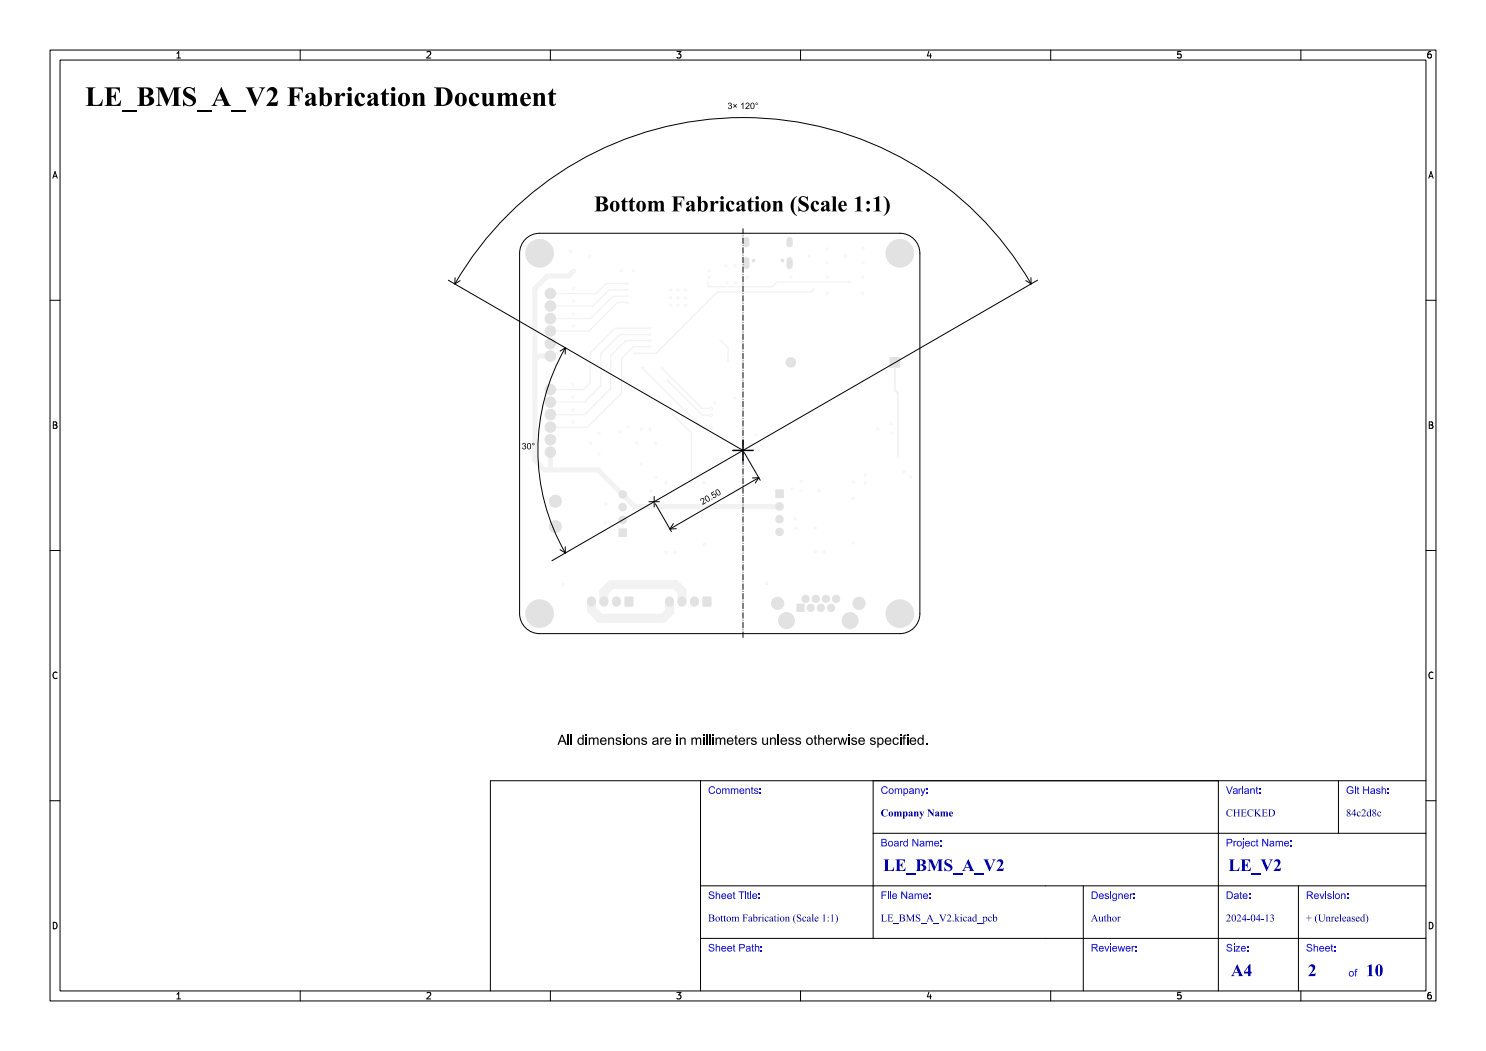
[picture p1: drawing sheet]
<svg xmlns="http://www.w3.org/2000/svg" width="297mm" height="210mm" viewBox="0 0 297 210" stroke-linecap="round" stroke-linejoin="round" font-family="sans-serif">
<defs><g id="words">
<text font-size="5.3" fill="#fff" x="17" y="21.5">LE_BMS_A_V2 Fabrication Document</text>
<text font-size="4.3" fill="#fff" x="109.5" y="42.5">Bottom Fabrication (Scale 1:1)</text>
<g font-size="3.3" fill="#fff">
<text x="176.5" y="174.3">LE_BMS_A_V2</text>
<text x="245.5" y="174.3">LE_V2</text>
<text x="246" y="195.3">A4</text>
<text x="261.4" y="195.3">2</text>
<text x="273" y="195.3">10</text>
</g>
<g font-size="2" fill="#fff">
<text x="141.5" y="158.8">Comments:</text>
<text x="176" y="158.8">Company:</text>
<text x="245" y="158.8">Variant:</text>
<text x="269" y="158.8">Git Hash:</text>
<text x="176" y="163.3">Company Name</text>
<text x="245" y="163.3">CHECKED</text>
<text x="269" y="163.3">84c2d8c</text>
<text x="176" y="169.3">Board Name:</text>
<text x="245" y="169.3">Project Name:</text>
<text x="141.5" y="179.8">Sheet Title:</text>
<text x="176" y="179.8">File Name:</text>
<text x="218" y="179.8">Designer:</text>
<text x="245" y="179.8">Date:</text>
<text x="261" y="179.8">Revision:</text>
<text x="141.5" y="184.3">Bottom Fabrication (Scale 1:1)</text>
<text x="176" y="184.3">LE_BMS_A_V2.kicad_pcb</text>
<text x="218" y="184.3">Author</text>
<text x="245" y="184.3">2024-04-13</text>
<text x="261" y="184.3">+ (Unreleased)</text>
<text x="141.5" y="190.3">Sheet Path:</text>
<text x="218" y="190.3">Reviewer:</text>
<text x="245" y="190.3">Size:</text>
<text x="261" y="190.3">Sheet:</text>
<text x="269.5" y="195.3">of</text>
</g>
<g font-size="1.7" fill="#fff">
<text x="35" y="11.6">1</text>
<text x="85" y="11.6">2</text>
<text x="135" y="11.6">3</text>
<text x="185" y="11.6">4</text>
<text x="235" y="11.6">5</text>
<text x="285" y="11.6">6</text>
<text x="10.5" y="35.6">A</text>
<text x="285.5" y="35.6">A</text>
<text x="10.5" y="85.6">B</text>
<text x="285.5" y="85.6">B</text>
<text x="10.5" y="135.6">C</text>
<text x="285.5" y="135.6">C</text>
<text x="10.5" y="185.6">D</text>
<text x="285.5" y="185.6">D</text>
<text x="35" y="199.7">1</text>
<text x="85" y="199.7">2</text>
<text x="135" y="199.7">3</text>
<text x="185" y="199.7">4</text>
<text x="235" y="199.7">5</text>
<text x="285" y="199.7">6</text>
</g>
</g></defs>
<path d="M105 47.8a4 4 0 0 1 2.9-1.2h72a4 4 0 0 1 4 4v72a4 4 0 0 1-4 4h-72a4 4 0 0 1-4-4v-72a4 4 0 0 1 1.1-2.8z" fill="none" stroke="#000" stroke-width=".2"/>
<g fill="#f2f2f2">
<circle cx="179.9" cy="122.6" r="2.8"/>
<circle cx="111" cy="105.2" r="1.2"/>
<circle cx="111" cy="100.2" r="1.2"/>
</g>
<path d="M124.9 119.3h1.6v1.8h-1.6z" fill-rule="evenodd" fill="#f2f2f2"/>
<path d="M118.2 120.1v.2M120.7 120.1v.2M123.2 120.1v.2" fill="none" stroke="#f2f2f2" stroke-width="1.7"/>
<g fill="#f2f2f2">
<path d="M123.7 105.7h1.5v1.5h-1.5z" fill-rule="evenodd"/>
<path d="M177.9 71.4h2v2h-2z" fill-rule="evenodd"/>
</g>
<g fill="#f2f2f2">
<circle cx="124.5" cy="103.9" r=".75"/>
<circle cx="124.5" cy="101.3" r=".75"/>
<circle cx="124.5" cy="98.8" r=".75"/>
<circle cx="158.1" cy="72.4" r="1"/>
<circle cx="179.9" cy="50.6" r="2.8"/>
</g>
<path d="M149.2 48v.8M149.2 52v1.1M157.8 48v.8M157.8 52v1.1" fill="none" stroke="#f2f2f2" stroke-width="1.1"/>
<g fill="#f2f2f2">
<path d="M159.3 120.7h1.4v1.5h-1.4z" fill-rule="evenodd"/>
<path d="M140.5 119.3h1.6v1.8h-1.6z" fill-rule="evenodd"/>
</g>
<g fill="#f2f2f2">
<circle cx="161" cy="119.7" r=".72"/>
<circle cx="162" cy="121.5" r=".72"/>
<circle cx="163" cy="119.7" r=".72"/>
<circle cx="164.1" cy="121.5" r=".72"/>
<circle cx="165.1" cy="119.7" r=".72"/>
<circle cx="166.1" cy="121.5" r=".72"/>
<circle cx="167.1" cy="119.7" r=".72"/>
<circle cx="171.7" cy="120.6" r="1.22"/>
<circle cx="155.4" cy="120.6" r="1.22"/>
</g>
<path d="M133.8 120.1v.2M136.3 120.1v.2M138.8 120.1v.2" fill="none" stroke="#f2f2f2" stroke-width="1.7"/>
<g fill="#f2f2f2">
<circle cx="110" cy="71.1" r="1.05"/>
<circle cx="110" cy="68.6" r="1.05"/>
<circle cx="110" cy="66.2" r="1.05"/>
<circle cx="110" cy="63.7" r="1.05"/>
<circle cx="110" cy="61.2" r="1.05"/>
<circle cx="110" cy="58.7" r="1.05"/>
<circle cx="107.9" cy="122.6" r="2.8"/>
<circle cx="107.9" cy="50.6" r="2.8"/>
<circle cx="110" cy="90.3" r="1.05"/>
<circle cx="110" cy="87.9" r="1.05"/>
<circle cx="110" cy="85.4" r="1.05"/>
<circle cx="110" cy="82.9" r="1.05"/>
<circle cx="110" cy="80.3" r="1.05"/>
<circle cx="110" cy="77.8" r="1.05"/>
<circle cx="155.8" cy="101.2" r=".75"/>
<circle cx="155.8" cy="103.7" r=".75"/>
<circle cx="155.8" cy="106.3" r=".75"/>
<circle cx="151.1" cy="86.9" r=".3"/>
<circle cx="172.5" cy="52.5" r=".3"/>
<circle cx="121.1" cy="100.7" r=".3"/>
<circle cx="143" cy="91.7" r=".3"/>
<circle cx="123.9" cy="86.3" r=".3"/>
<circle cx="117.9" cy="51.2" r=".3"/>
<circle cx="150.3" cy="88.8" r=".3"/>
<circle cx="172.5" cy="49.6" r=".3"/>
<circle cx="140.8" cy="96.4" r=".3"/>
<circle cx="175.4" cy="85.6" r=".3"/>
<circle cx="114.7" cy="65.2" r=".3"/>
<circle cx="128.2" cy="92.7" r=".3"/>
<circle cx="160.1" cy="96.2" r=".3"/>
<circle cx="137" cy="59.5" r=".3"/>
<circle cx="180.8" cy="94.3" r=".3"/>
<circle cx="165.4" cy="49.7" r=".3"/>
<circle cx="137" cy="61" r=".3"/>
<circle cx="134" cy="57.9" r=".3"/>
<circle cx="141.7" cy="54.1" r=".3"/>
<circle cx="170.5" cy="96.3" r=".3"/>
<circle cx="152.3" cy="89.1" r=".3"/>
<circle cx="134" cy="61" r=".3"/>
<circle cx="172.4" cy="55.3" r=".3"/>
<circle cx="135.5" cy="61" r=".3"/>
<circle cx="114.7" cy="62.7" r=".3"/>
<circle cx="145.1" cy="92.2" r=".3"/>
<circle cx="114.1" cy="50.3" r=".3"/>
<circle cx="131" cy="95.4" r=".3"/>
<circle cx="146.9" cy="53.1" r=".3"/>
<circle cx="135.5" cy="59.5" r=".3"/>
<circle cx="126.6" cy="54.1" r=".3"/>
<circle cx="165.4" cy="52.5" r=".3"/>
<circle cx="128.2" cy="85.8" r=".3"/>
<circle cx="114.5" cy="81.9" r=".3"/>
<circle cx="114.6" cy="57.7" r=".3"/>
<circle cx="114.5" cy="84.4" r=".3"/>
<circle cx="137" cy="57.9" r=".3"/>
<circle cx="125.5" cy="85.3" r=".3"/>
<circle cx="135.5" cy="57.9" r=".3"/>
<circle cx="165.4" cy="55.3" r=".3"/>
<circle cx="161.8" cy="51.2" r=".3"/>
<circle cx="114.7" cy="60.2" r=".3"/>
<circle cx="158.1" cy="55.3" r=".3"/>
<circle cx="146.8" cy="79.5" r=".3"/>
<circle cx="182" cy="95.3" r=".3"/>
<circle cx="149.4" cy="55.4" r=".3"/>
<circle cx="140.8" cy="99.7" r=".3"/>
<circle cx="170.5" cy="99.6" r=".3"/>
<circle cx="124.2" cy="54.1" r=".3"/>
<circle cx="114.5" cy="79.4" r=".3"/>
<circle cx="134" cy="59.5" r=".3"/>
<circle cx="114.4" cy="76.9" r=".3"/>
<circle cx="169" cy="51.1" r=".3"/>
<circle cx="145.1" cy="53.1" r=".3"/>
<circle cx="158.3" cy="97.7" r=".3"/>
<circle cx="129.9" cy="85.8" r=".3"/>
<circle cx="163.7" cy="98" r=".3"/>
<circle cx="172.9" cy="96.5" r=".3"/>
<circle cx="118" cy="88.6" r=".3"/>
<circle cx="178.2" cy="86.5" r=".3"/>
<circle cx="147" cy="56.5" r=".3"/>
<circle cx="131" cy="88.6" r=".3"/>
<circle cx="145.3" cy="56.5" r=".3"/>
<circle cx="165.4" cy="58.6" r=".3"/>
<circle cx="119.7" cy="90.7" r=".3"/>
<circle cx="172.9" cy="94.9" r=".3"/>
<circle cx="141.8" cy="55.4" r=".3"/>
<circle cx="160.1" cy="98" r=".3"/>
<circle cx="119.7" cy="86.6" r=".3"/>
<circle cx="142.8" cy="80.5" r=".3"/>
<circle cx="178.1" cy="84.7" r=".3"/>
<circle cx="130.1" cy="98.1" r=".3"/>
<circle cx="133.1" cy="96.4" r=".3"/>
<circle cx="127.2" cy="88.6" r=".3"/>
<circle cx="172.4" cy="58.6" r=".3"/>
<circle cx="141.5" cy="56.6" r=".3"/>
<circle cx="169.8" cy="56.4" r=".3"/>
<circle cx="162.7" cy="57.9" r=".3"/>
<circle cx="126.9" cy="70.6" r=".3"/>
<circle cx="114.7" cy="54.2" r=".3"/>
<circle cx="133.2" cy="110.4" r=".3"/>
<circle cx="121" cy="104.4" r=".3"/>
<circle cx="133.2" cy="105.3" r=".3"/>
<circle cx="163" cy="110.2" r=".3"/>
<circle cx="159" cy="105.5" r=".3"/>
<circle cx="163" cy="105.5" r=".3"/>
<circle cx="128.4" cy="73.6" r=".3"/>
<circle cx="142.2" cy="85.6" r=".3"/>
<circle cx="142.2" cy="83" r=".3"/>
<circle cx="133.5" cy="76.1" r=".3"/>
<circle cx="142.2" cy="81.6" r=".3"/>
<circle cx="132.3" cy="73.6" r=".3"/>
<circle cx="138.2" cy="96.2" r=".3"/>
<circle cx="134.5" cy="82.8" r=".3"/>
<circle cx="112.6" cy="116.8" r=".3"/>
<circle cx="140.8" cy="108.8" r=".3"/>
<circle cx="135" cy="110.4" r=".3"/>
<circle cx="121.1" cy="106.2" r=".3"/>
<circle cx="153.3" cy="116.6" r=".3"/>
<circle cx="170.6" cy="108.5" r=".3"/>
<circle cx="159" cy="103.7" r=".3"/>
<circle cx="164.7" cy="110.2" r=".3"/>
<circle cx="179.5" cy="91.3" r=".3"/>
<circle cx="144.1" cy="68.1" r=".3"/>
<circle cx="145.5" cy="72.2" r=".3"/>
<circle cx="125.4" cy="60.4" r=".3"/>
<circle cx="125.4" cy="59.2" r=".3"/>
<circle cx="125.4" cy="56.6" r=".3"/>
<circle cx="125.4" cy="57.9" r=".3"/>
<circle cx="129.9" cy="66.9" r=".3"/>
<circle cx="129.9" cy="69.2" r=".3"/>
<circle cx="129.9" cy="68" r=".3"/>
<circle cx="129.9" cy="65.6" r=".3"/>
</g>
<path d="M155 97.9h1.6v1.5h-1.6z" fill-rule="evenodd" fill="#f2f2f2"/>
<g fill="none" stroke="#f2f2f2" stroke-width=".25">
<path d="M125.4 59.2h-2.9l-4.4 4.5h-8.1M125.4 56.6h-4.2l-2 2.1h-9.2M125.4 57.9h-3.7l-3.2 3.3h-8.5M162.7 57.8l-.5 .6h-18.8l-12.3 12.2h-4.2M169.8 56.4h-14.5l-.9 .9h-12.6l-.3-.3v-.4M125.4 60.5h-2l-5.7 5.7h-7.7M128.4 73.6l12.1 12h1.7M129.9 66.8h-6l-3.8 3.9v6.4l-3.2 3.3h-6.9M129.9 69.3h-3.2l-2.4 2.3v6.9l-6.9 6.9h-7.4M129.9 68.1h-4.8l-3 3v6.5l-5.2 5.3h-6.9M129.9 65.6h-7l-4.9 4.9v6l-1.4 1.3h-6.6M132.3 73.6l8 8h1.9"/>
<path d="M133.5 76.1l6.9 6.9h1.8M144.1 68.1l1.4 1.4v2.7M134.5 82.8l3.7 3.7v9.7M179.4 91.2h.1"/>
</g>
<path d="M114.7 54.1l-1 1.1h-4.3l-2.5 2.5v34.3l1.9 1.9h10.7l7.3 7.3h29M110 71.1h-2.3l-.8 .8M110 90.3v3.6" fill="none" stroke="#f2f2f2" stroke-width="1"/>
<path d="M118.2 120.2v1.6l1.8 1.7h12.5M120.7 120.2v-1.9l1.5-1.5h12.8l1.3 1.3v2.1M132.5 123.5v.1M133.8 120.2v2l-1.3 1.4" fill="none" stroke="#f2f2f2" stroke-width="1.8"/>
<path d="M178.9 72.4v5.6l.6 .5v12.7" fill="none" stroke="#f2f2f2" stroke-width=".4"/>
<g fill="#fff">
<circle cx="151.1" cy="86.9" r=".15"/>
<circle cx="172.5" cy="52.5" r=".15"/>
<circle cx="121.1" cy="100.7" r=".15"/>
<circle cx="143" cy="91.7" r=".15"/>
<circle cx="123.9" cy="86.3" r=".15"/>
<circle cx="117.9" cy="51.2" r=".15"/>
<circle cx="150.3" cy="88.8" r=".15"/>
<circle cx="172.5" cy="49.6" r=".15"/>
<circle cx="140.8" cy="96.4" r=".15"/>
<circle cx="175.4" cy="85.6" r=".15"/>
<circle cx="114.7" cy="65.2" r=".15"/>
<circle cx="128.2" cy="92.7" r=".15"/>
<circle cx="160.1" cy="96.2" r=".15"/>
<circle cx="137" cy="59.5" r=".15"/>
<circle cx="180.8" cy="94.3" r=".15"/>
<circle cx="165.4" cy="49.7" r=".15"/>
<circle cx="137" cy="61" r=".15"/>
<circle cx="134" cy="57.9" r=".15"/>
<circle cx="141.7" cy="54.1" r=".15"/>
<circle cx="170.5" cy="96.3" r=".15"/>
<circle cx="152.3" cy="89.1" r=".15"/>
<circle cx="134" cy="61" r=".15"/>
<circle cx="172.4" cy="55.3" r=".15"/>
<circle cx="135.5" cy="61" r=".15"/>
<circle cx="114.7" cy="62.7" r=".15"/>
<circle cx="145.1" cy="92.2" r=".15"/>
<circle cx="114.1" cy="50.3" r=".15"/>
<circle cx="131" cy="95.4" r=".15"/>
<circle cx="146.9" cy="53.1" r=".15"/>
<circle cx="135.5" cy="59.5" r=".15"/>
<circle cx="126.6" cy="54.1" r=".15"/>
<circle cx="165.4" cy="52.6" r=".15"/>
<circle cx="128.2" cy="85.8" r=".15"/>
<circle cx="114.5" cy="81.9" r=".15"/>
<circle cx="114.6" cy="57.7" r=".15"/>
<circle cx="114.5" cy="84.4" r=".15"/>
<circle cx="137" cy="57.9" r=".15"/>
<circle cx="125.5" cy="85.3" r=".15"/>
<circle cx="135.5" cy="57.9" r=".15"/>
<circle cx="165.4" cy="55.4" r=".15"/>
<circle cx="161.8" cy="51.2" r=".15"/>
<circle cx="114.7" cy="60.2" r=".15"/>
<circle cx="158.1" cy="55.4" r=".15"/>
<circle cx="146.8" cy="79.5" r=".15"/>
<circle cx="182" cy="95.3" r=".15"/>
<circle cx="149.4" cy="55.4" r=".15"/>
<circle cx="140.8" cy="99.7" r=".15"/>
<circle cx="170.5" cy="99.6" r=".15"/>
<circle cx="124.2" cy="54.1" r=".15"/>
<circle cx="114.5" cy="79.4" r=".15"/>
<circle cx="134" cy="59.5" r=".15"/>
<circle cx="114.4" cy="76.9" r=".15"/>
<circle cx="169" cy="51.1" r=".15"/>
<circle cx="145.1" cy="53.1" r=".15"/>
<circle cx="158.3" cy="97.7" r=".15"/>
<circle cx="129.9" cy="85.8" r=".15"/>
<circle cx="163.7" cy="98" r=".15"/>
<circle cx="172.9" cy="96.5" r=".15"/>
<circle cx="118" cy="88.6" r=".15"/>
<circle cx="178.2" cy="86.5" r=".15"/>
<circle cx="147" cy="56.5" r=".15"/>
<circle cx="131" cy="88.6" r=".15"/>
<circle cx="145.3" cy="56.5" r=".15"/>
<circle cx="165.4" cy="58.6" r=".15"/>
<circle cx="119.7" cy="90.7" r=".15"/>
<circle cx="172.9" cy="94.9" r=".15"/>
<circle cx="141.8" cy="55.4" r=".15"/>
<circle cx="160.1" cy="98" r=".15"/>
<circle cx="119.7" cy="86.6" r=".15"/>
<circle cx="142.8" cy="80.5" r=".15"/>
<circle cx="178.1" cy="84.7" r=".15"/>
<circle cx="130.1" cy="98.1" r=".15"/>
<circle cx="133.1" cy="96.4" r=".15"/>
<circle cx="127.2" cy="88.6" r=".15"/>
<circle cx="172.4" cy="58.6" r=".15"/>
<circle cx="141.5" cy="56.7" r=".15"/>
<circle cx="169.8" cy="56.4" r=".15"/>
<circle cx="162.7" cy="57.9" r=".15"/>
<circle cx="126.9" cy="70.6" r=".15"/>
<circle cx="114.7" cy="54.2" r=".15"/>
<circle cx="133.2" cy="110.4" r=".15"/>
<circle cx="121" cy="104.4" r=".15"/>
<circle cx="133.2" cy="105.3" r=".15"/>
<circle cx="163" cy="110.2" r=".15"/>
<circle cx="159" cy="105.5" r=".15"/>
<circle cx="163" cy="105.5" r=".15"/>
<circle cx="128.4" cy="73.6" r=".15"/>
<circle cx="142.2" cy="85.6" r=".15"/>
<circle cx="142.2" cy="83" r=".15"/>
<circle cx="133.5" cy="76.1" r=".15"/>
<circle cx="142.2" cy="81.6" r=".15"/>
<circle cx="132.3" cy="73.6" r=".15"/>
<circle cx="138.2" cy="96.2" r=".15"/>
<circle cx="134.5" cy="82.8" r=".15"/>
<circle cx="112.6" cy="116.8" r=".15"/>
<circle cx="140.8" cy="108.8" r=".15"/>
<circle cx="135" cy="110.4" r=".15"/>
<circle cx="121.1" cy="106.2" r=".15"/>
<circle cx="153.3" cy="116.6" r=".15"/>
<circle cx="170.6" cy="108.5" r=".15"/>
<circle cx="159" cy="103.7" r=".15"/>
<circle cx="164.7" cy="110.2" r=".15"/>
<circle cx="179.5" cy="91.2" r=".15"/>
<circle cx="144.1" cy="68.1" r=".15"/>
<circle cx="145.5" cy="72.2" r=".15"/>
<circle cx="125.4" cy="60.5" r=".15"/>
<circle cx="125.4" cy="59.2" r=".15"/>
<circle cx="125.4" cy="56.6" r=".15"/>
<circle cx="125.4" cy="57.9" r=".15"/>
<circle cx="129.9" cy="66.9" r=".15"/>
<circle cx="129.9" cy="69.2" r=".15"/>
<circle cx="129.9" cy="68.1" r=".15"/>
<circle cx="129.9" cy="65.6" r=".15"/>
<circle cx="179.9" cy="122.6" r="1.6"/>
<circle cx="111" cy="105.2" r=".8"/>
<circle cx="111" cy="100.2" r=".8"/>
<circle cx="125.7" cy="120.2" r=".47"/>
<circle cx="123.2" cy="120.2" r=".48"/>
<circle cx="120.7" cy="120.2" r=".48"/>
<circle cx="118.2" cy="120.2" r=".47"/>
<circle cx="124.5" cy="106.4" r=".5"/>
<circle cx="124.5" cy="103.9" r=".5"/>
<circle cx="124.5" cy="101.3" r=".5"/>
<circle cx="124.5" cy="98.8" r=".5"/>
<circle cx="178.9" cy="72.4" r=".75"/>
<circle cx="158.1" cy="72.4" r=".75"/>
<circle cx="179.9" cy="50.6" r="1.6"/>
<circle cx="150.6" cy="52.1" r=".33"/>
<circle cx="156.4" cy="52.1" r=".33"/>
</g>
<path d="M149.2 48v.8M149.2 52v1.1M157.8 48v.8M157.8 52v1.1" fill="none" stroke="#fff" stroke-width=".65"/>
<g fill="#fff">
<circle cx="169.9" cy="124" r="1.65"/>
<circle cx="157.2" cy="124" r="1.65"/>
<circle cx="160" cy="121.5" r=".47"/>
<circle cx="161" cy="119.7" r=".47"/>
<circle cx="162" cy="121.5" r=".47"/>
<circle cx="163" cy="119.7" r=".47"/>
<circle cx="164.1" cy="121.5" r=".47"/>
<circle cx="165.1" cy="119.7" r=".47"/>
<circle cx="166.1" cy="121.5" r=".47"/>
<circle cx="167.1" cy="119.7" r=".47"/>
<circle cx="171.7" cy="120.6" r=".81"/>
<circle cx="155.4" cy="120.6" r=".81"/>
<circle cx="141.3" cy="120.2" r=".47"/>
<circle cx="138.8" cy="120.2" r=".47"/>
<circle cx="136.3" cy="120.2" r=".47"/>
<circle cx="133.8" cy="120.2" r=".48"/>
<circle cx="110" cy="71.1" r=".7"/>
<circle cx="110" cy="68.7" r=".7"/>
<circle cx="110" cy="66.2" r=".7"/>
<circle cx="110" cy="63.7" r=".7"/>
<circle cx="110" cy="61.2" r=".7"/>
<circle cx="110" cy="58.6" r=".7"/>
<circle cx="107.9" cy="122.6" r="1.6"/>
<circle cx="107.9" cy="50.6" r="1.6"/>
<circle cx="110" cy="90.4" r=".7"/>
<circle cx="110" cy="87.9" r=".7"/>
<circle cx="110" cy="85.4" r=".7"/>
<circle cx="110" cy="82.9" r=".7"/>
<circle cx="110" cy="80.3" r=".7"/>
<circle cx="110" cy="77.8" r=".7"/>
<circle cx="155.8" cy="98.7" r=".5"/>
<circle cx="155.8" cy="101.2" r=".5"/>
<circle cx="155.8" cy="103.7" r=".5"/>
<circle cx="155.8" cy="106.3" r=".5"/>
</g>
<g fill="#e2e2e2">
<circle cx="179.9" cy="122.6" r="2.85"/>
<circle cx="111" cy="105.2" r="1.3"/>
<circle cx="111" cy="100.2" r="1.3"/>
</g>
<path d="M124.9 119.3h1.6v1.8h-1.6z" fill-rule="evenodd" fill="#e2e2e2"/>
<path d="M118.2 120.1v.2M120.7 120.1v.2M123.2 120.1v.2" fill="none" stroke="#e2e2e2" stroke-width="1.8"/>
<g fill="#e2e2e2">
<path d="M123.6 105.6h1.7v1.6h-1.7z" fill-rule="evenodd"/>
<path d="M177.8 71.4h2.1v2h-2.1z" fill-rule="evenodd"/>
</g>
<g fill="#e2e2e2">
<circle cx="124.5" cy="103.9" r=".86"/>
<circle cx="124.5" cy="101.3" r=".86"/>
<circle cx="124.5" cy="98.8" r=".86"/>
<circle cx="158.1" cy="72.4" r="1.05"/>
<circle cx="179.9" cy="50.6" r="2.85"/>
<circle cx="150.6" cy="52.1" r=".38"/>
<circle cx="156.4" cy="52.1" r=".38"/>
</g>
<path d="M149.2 48v.8M149.2 52v1.1M157.8 48v.8M157.8 52v1.1" fill="none" stroke="#e2e2e2" stroke-width="1.3"/>
<g fill="#e2e2e2">
<circle cx="169.9" cy="124" r="1.7"/>
<circle cx="157.2" cy="124" r="1.7"/>
<circle cx="161" cy="119.7" r=".83"/>
<circle cx="162" cy="121.5" r=".83"/>
<circle cx="163" cy="119.7" r=".83"/>
<circle cx="164.1" cy="121.5" r=".83"/>
<circle cx="165.1" cy="119.7" r=".83"/>
<circle cx="166.1" cy="121.5" r=".83"/>
<circle cx="167.1" cy="119.7" r=".83"/>
<circle cx="171.7" cy="120.6" r="1.32"/>
<circle cx="155.4" cy="120.6" r="1.32"/>
</g>
<g fill="#e2e2e2">
<path d="M159.2 120.7h1.6v1.6h-1.6z" fill-rule="evenodd"/>
<path d="M140.5 119.3h1.6v1.8h-1.6z" fill-rule="evenodd"/>
</g>
<path d="M133.8 120.1v.2M136.3 120.1v.2M138.8 120.1v.2" fill="none" stroke="#e2e2e2" stroke-width="1.8"/>
<g fill="#e2e2e2">
<circle cx="110" cy="71.1" r="1.15"/>
<circle cx="110" cy="68.7" r="1.15"/>
<circle cx="110" cy="66.2" r="1.15"/>
<circle cx="110" cy="63.7" r="1.15"/>
<circle cx="110" cy="61.2" r="1.15"/>
<circle cx="110" cy="58.7" r="1.15"/>
<circle cx="107.9" cy="122.6" r="2.85"/>
<circle cx="107.9" cy="50.6" r="2.85"/>
<circle cx="110" cy="90.4" r="1.15"/>
<circle cx="110" cy="87.9" r="1.15"/>
<circle cx="110" cy="85.4" r="1.15"/>
<circle cx="110" cy="82.9" r="1.15"/>
<circle cx="110" cy="80.3" r="1.15"/>
<circle cx="110" cy="77.8" r="1.15"/>
<circle cx="155.8" cy="101.2" r=".86"/>
<circle cx="155.8" cy="103.7" r=".86"/>
<circle cx="155.8" cy="106.3" r=".86"/>
</g>
<path d="M155 97.8h1.6v1.7h-1.6z" fill-rule="evenodd" fill="#e2e2e2"/>
<g fill="none" stroke="#000" stroke-width=".2">
<path d="M10 10h277v190h-277zM12 12h273v186h-273zM35.3 11.6h.8M35.3 10.7l.4-.4v1.3M60 10v2M85.3 10.4l.5-.1 .3 .4-.8 .9h.8M110 10v2M135.3 10.3h.8l-.4 .5 .3 .1v.6l-.2 .1-.5-.1M160 10v2M185.7 10.2l-.4 1h.9M186 10.7v.9M210 10v2"/>
<path d="M236 10.3h-.6l-.1 .6 .2-.1 .5 .1 .1 .1-.1 .5-.2 .1-.5-.1M260 10v2M286 10.3l-.4 .1-.2 .2-.1 .7 .3 .3 .4-.1 .1-.5-.1-.1-.4-.1-.3 .2M10.6 35.6l.4-1.3 .4 1.3M10.7 35.2h.6M285.6 35.6l.4-1.3 .4 1.3M285.7 35.2h.6M10 60h2M89.6 56l58.9 34M90.9 55.5v1.2M92 56.1l-1.1 .6M148.5 45.7v1"/>
<path d="M148.5 47.1v.1M148.5 47.6v1.1M148.5 49.1h.1M148.5 49.5v1.1M148.5 51h.1M148.5 51.4v1.1M148.5 52.9h.1M148.5 53.3v1.1M148.5 54.8h.1M148.5 55.2v1.1M148.5 56.7v.1M148.5 57.2v1.1"/>
<path d="M148.5 58.7h.1M148.5 59.1v1.1M205 56.1l1.1 .6M206 55.5l.1 1.2M206.1 56.7a66.5 66.5 0 0 0-115.2 0M207.4 56l-58.9 34M285 60h2M113 69.5a41 41 0 0 0 0 41M113 69.5l-1.1 .7M113 69.5v1.2M148.5 60.6h.1M148.5 61v1.1"/>
<path d="M148.5 62.5h.1M148.5 62.9v1.1M148.5 64.4h.1M148.5 64.8v1.1M148.5 66.3v.1M148.5 66.8v1.1M148.5 68.3h.1M148.5 68.7v1.1M148.5 70.2h.1M148.5 70.6v1.1M148.5 72.1h.1M148.5 72.5v1.1"/>
<path d="M148.5 74h.1M148.5 74.4v1.1M148.5 75.9v.1M148.5 76.4v1.1M148.5 77.9h.1M148.5 78.3v1.1M148.5 79.8h.1M10.7 84.3h.4l.2 .2-.2 .4 .2 .1 .1 .3-.2 .3h-.5zM10.7 84.9h.4M130.7 99.2v2.1M148.5 80.2v1.1M148.5 81.7h.1"/>
<path d="M148.5 82.1v1.1M148.5 83.6h.1M148.5 84v1.1M148.5 85.5v.1M148.5 86v1.1M148.5 87.5h.1M148.5 87.9v1.1M148.5 89.4h.1M148.5 89.8v1.1M148.5 91.3h.1M148.5 91.7v1.1M148.5 93.2h.1"/>
<path d="M148.5 93.6v1.1M148.5 95.1v.1M148.5 95.6v1.1M148.5 97.1h.1M148.5 97.5v1.1M148.5 99h.1M148.5 99.4v1.1M148.5 90l-38.2 22M148.8 90.4l3.1 5.6M151.7 95.5l-17.8 10.2M151.7 95.5h-1.3M151.7 95.5l-.7 1"/>
<path d="M285.7 84.3h.4l.2 .2-.2 .4 .2 .1 .1 .3-.2 .3h-.5zM285.7 84.9h.4M10 110h2M111.9 109.8l1.1 .7M113 109.3v1.2M129.7 100.2h2.1M131 100.7l3.2 5.5M134.6 104.6l-.7 1.1M135.2 105.6l-1.3 .1M148.5 100.9h.1M148.5 101.3v1.1M148.5 102.8h.1"/>
<path d="M148.5 103.2v1.1M148.5 104.7v.1M148.5 105.2v1.1M148.5 106.7h.1M148.5 107.1v1.1M148.5 108.6h.1M148.5 109v1.1M148.5 110.5h.1M148.5 110.9v1.1M148.5 112.4h.1M148.5 112.8v1.1M148.5 114.3v.1"/>
<path d="M148.5 114.8v1.1M148.5 116.3h.1M148.5 116.7v1.1M148.5 118.2h.1M148.5 118.6v1.1M285 110h2M11.4 134.4a.62 .62 0 0 0-.9 .5 .62 .62 0 0 0 .7 .7l.2-.1M148.5 120.1h.1M148.5 120.5v1.1M148.5 122h.1M148.5 122.4v1.1M148.5 123.9v.1"/>
<path d="M148.5 124.4v1.1M148.5 125.9h.1M148.5 126.3v1.1M286.4 134.4a.62 .62 0 0 0-.9 .5 .62 .62 0 0 0 .7 .7l.2-.1M10 160h2M285 160h2M10.7 184.3a.66 .66 0 0 1 .7 .6 .66 .66 0 0 1-.7 .7zM35.3 198.7l.4-.4v1.3M35.3 199.6h.8M60 198v2M85.3 198.4l.5-.1 .3 .4-.8 .9h.8M110 198v2"/>
<path d="M135.3 198.3h.8l-.4 .5 .3 .1v.6l-.2 .1-.5-.1M160 198v2M185.7 198.2l-.4 1h.9M186 198.7v.9M210 198v2M236 198.3h-.6l-.1 .6 .2-.1 .5 .1 .1 .1-.1 .5-.2 .1-.5-.1M260 198v2M285.7 184.3a.66 .66 0 0 1 .7 .6 .66 .66 0 0 1-.7 .7zM286 198.3l-.4 .1-.2 .2-.1 .8 .3 .2 .4-.1 .1-.5-.1-.1-.4-.1-.3 .2"/>
</g>
<g fill="#000">
<path d="M145.6 20.6a.34 .34 0 0 1 .5 0 .34 .34 0 0 1 0 .5 .4 .4 0 0 1 0 .7 .4 .4 0 0 1-.6-.4h.1a.26 .26 0 0 0 .3 .3 .26 .26 0 0 0 .2-.4 .26 .26 0 0 0-.3-.1v-.2a.22 .22 0 0 0 .3-.1 .22 .22 0 0 0-.2-.3 .22 .22 0 0 0-.2 .3l-.2-.1z" fill-rule="evenodd"/>
<path d="M146.6 20.8l.3 .2 .3-.2 .1 .1-.3 .3 .3 .2-.1 .1-.3-.2-.3 .2-.1-.1 .3-.2-.3-.3z" fill-rule="evenodd"/>
<path d="M148.1 20.8l.5-.3v1.3h-.2v-1l-.3 .2z" fill-rule="evenodd"/>
<path d="M149.1 20.6a.45 .45 0 0 1 .7 .2 .45 .45 0 0 1-.4 .6l-.2 .2h.6v.2h-.8l.4-.6a.27 .27 0 0 0 .3-.3 .27 .27 0 0 0-.3-.2 .27 .27 0 0 0-.2 .2h-.2z" fill-rule="evenodd"/>
<path d="M150.2 20.6h.5l.1 .6h-.2a.32 .32 0 0 0 0-.5 .32 .32 0 0 0-.4 0 .32 .32 0 0 0-.1 .5 .32 .32 0 0 0 .1 .4 .32 .32 0 0 0 .4 0 .32 .32 0 0 0 0-.4h.2a.46 .46 0 0 1-.4 .6 .46 .46 0 0 1-.4-.6z" fill-rule="evenodd"/>
<path d="M151.1 20.6l.3-.1 .1 .2a.18 .18 0 0 0-.3-.1 .18 .18 0 0 0 0 .3l.2-.2a.22 .22 0 0 1-.3 .2 .22 .22 0 0 1 0-.3z" fill-rule="evenodd"/>
<path d="M104.4 88.6a.34 .34 0 0 1 .6 0 .34 .34 0 0 1-.1 .5 .4 .4 0 0 1 0 .7 .4 .4 0 0 1-.6-.4h.2a.26 .26 0 0 0 .3 .3 .26 .26 0 0 0 .2-.4 .26 .26 0 0 0-.4-.1l.1-.2a.22 .22 0 0 0 .2-.1 .22 .22 0 0 0-.2-.3 .22 .22 0 0 0-.2 .3l-.2-.1z" fill-rule="evenodd"/>
<path d="M105.5 88.6l.2-.1 .3 .1 .2 .6h-.2a.32 .32 0 0 0 0-.5 .32 .32 0 0 0-.5 0 .32 .32 0 0 0 0 .5 .32 .32 0 0 0 0 .4 .32 .32 0 0 0 .5 0 .32 .32 0 0 0 0-.4h.2a.46 .46 0 0 1-.5 .6 .46 .46 0 0 1-.4-.6z" fill-rule="evenodd"/>
<path d="M106.4 88.6l.3-.1 .1 .2a.18 .18 0 0 0-.2-.1 .18 .18 0 0 0-.1 .3l.2-.2a.21 .21 0 0 1-.3 .2 .21 .21 0 0 1 0-.3z" fill-rule="evenodd"/>
<path d="M141 99.1a.66 .66 0 0 1 .7 .1 .66 .66 0 0 1 .2 .7h-.2l-.1-.4a.32 .32 0 0 0-.3-.4 .32 .32 0 0 0-.3 .3 .32 .32 0 0 0 .1 .4l.4 .3 .4-.2-.1 .2a.66 .66 0 0 1-.8-.2 .66 .66 0 0 1 0-.8z" fill-rule="evenodd"/>
<path d="M142.2 99.7l.1-.1 .1 .2h-.1z" fill-rule="evenodd"/>
<path d="M142.1 98.5l.6-.3v.1l-.4 .2 .1 .4a.42 .42 0 0 1 .6-.1 .42 .42 0 0 1 .1 .6 .42 .42 0 0 1-.7 0l.2-.1a.28 .28 0 0 0 .4-.1 .28 .28 0 0 0-.2-.4 .28 .28 0 0 0-.3 .3h-.2z" fill-rule="evenodd"/>
<path d="M143.1 97.9a.66 .66 0 0 1 .7 .1 .66 .66 0 0 1 .2 .7h-.1l-.2-.4a.32 .32 0 0 0-.2-.4 .32 .32 0 0 0-.4 .2 .32 .32 0 0 0 .2 .4l.3 .4 .4-.2v.1a.66 .66 0 0 1-.8-.1 .66 .66 0 0 1-.1-.8z" fill-rule="evenodd"/>
<path d="M140.1 99.7a.44 .44 0 0 1 .6-.1 .44 .44 0 0 1 0 .7l-.1 .4 .5-.4 .1 .2-.8 .4 .2-.8a.27 .27 0 0 0 .1-.3 .27 .27 0 0 0-.4-.1 .27 .27 0 0 0-.1 .3h-.2z" fill-rule="evenodd"/>
<path d="M112.2 146.8h.3l.5 1.2h-.3l-.4-1-.3 1h1l.3 .8h-.3l-.2-.6h-.9l-.2 .6h-.3z" fill-rule="evenodd"/>
<path d="M115.6 147.5a.54 .54 0 0 1 .8 0v-.7h.3v1.3h-.3a.44 .44 0 0 0-.4-.5 .44 .44 0 0 0-.3 .6 .4 .4 0 0 0 .4 .5 .4 .4 0 0 0 .3-.6h.3v.7h-.3v-.2a.67 .67 0 0 1-.9 0 .67 .67 0 0 1 0-.9z" fill-rule="evenodd"/>
<path d="M117 146.8h.3v.3h-.3z" fill-rule="evenodd"/>
<path d="M117 147.4h.3v1.4h-.3z" fill-rule="evenodd"/>
<path d="M117.7 147.4h.2v.2l.5-.2a.39 .39 0 0 0 .7 0 .43 .43 0 0 1 .5 .4v1h-.2v-.9a.32 .32 0 0 0-.4-.3 .32 .32 0 0 0-.2 .4v.8h-.3v-.9a.34 .34 0 0 0-.4-.3 .34 .34 0 0 0-.2 .5v.7h-.2z" fill-rule="evenodd"/>
<path d="M120.1 147.5a.66 .66 0 0 1 .7-.1 .66 .66 0 0 1 .4 .6h-.2a.41 .41 0 0 0-.4-.5 .41 .41 0 0 0-.4 .5h1l.1 .2h-1.1a.42 .42 0 0 0 .3 .4 .42 .42 0 0 0 .5-.2h.2a.73 .73 0 0 1-1.1 .3 .73 .73 0 0 1 0-1.2z" fill-rule="evenodd"/>
<path d="M121.6 147.4h.2v.2a.52 .52 0 0 1 .6-.2 .52 .52 0 0 1 .3 .5v.9h-.2v-.9a.36 .36 0 0 0-.4-.3 .36 .36 0 0 0-.3 .4v.8h-.2z" fill-rule="evenodd"/>
<path d="M123.1 147.5l.4-.1a.52 .52 0 0 1 .7 .4h-.3a.28 .28 0 0 0-.3-.3 .28 .28 0 0 0-.2 .4 .62 .62 0 0 1 .8 .6 .64 .64 0 0 1-.6 .4 .64 .64 0 0 1-.6-.5h.3a.32 .32 0 0 0 .3 .3 .32 .32 0 0 0 .3-.4 .71 .71 0 0 1-.8-.6z" fill-rule="evenodd"/>
<path d="M124.5 146.8h.3v.3h-.3z" fill-rule="evenodd"/>
<path d="M124.5 147.4h.3v1.4h-.3z" fill-rule="evenodd"/>
<path d="M125.3 147.5a.69 .69 0 0 1 .7-.1 .69 .69 0 0 1 .4 .7h-.3a.48 .48 0 0 0-.6-.5 .48 .48 0 0 0-.2 .8l.3 .2a.45 .45 0 0 0 .5-.5h.3a.73 .73 0 0 1-1 .7 .73 .73 0 0 1-.2-1.2z" fill-rule="evenodd"/>
<path d="M126.7 147.4h.2v.2a.52 .52 0 0 1 .6-.2 .52 .52 0 0 1 .4 .5v.9h-.3v-.9a.36 .36 0 0 0-.4-.3 .36 .36 0 0 0-.3 .4v.8h-.2z" fill-rule="evenodd"/>
<path d="M128.3 147.5l.3-.1a.52 .52 0 0 1 .7 .4h-.2a.28 .28 0 0 0-.4-.3 .28 .28 0 0 0-.2 .4 .62 .62 0 0 1 .8 .6 .64 .64 0 0 1-.6 .4 .64 .64 0 0 1-.6-.5h.3a.32 .32 0 0 0 .3 .3 .32 .32 0 0 0 .3-.4 .71 .71 0 0 1-.8-.6z" fill-rule="evenodd"/>
<path d="M130.5 147.5l.1-.1a.63 .63 0 0 1 .8 0 .63 .63 0 0 1 .2 .8h-.7a.25 .25 0 0 0-.3 .1 .25 .25 0 0 0 .1 .3l.2 .1a.42 .42 0 0 0 .4-.5h.3l.1 .6h-.3v-.1a.52 .52 0 0 1-.7 .2 .52 .52 0 0 1-.3-.7l.8-.2a.22 .22 0 0 0 .1-.3 .22 .22 0 0 0-.3-.2l-.3 .1-.1 .2h-.2z" fill-rule="evenodd"/>
<path d="M132 147.4h.2v.2l.2-.2h.3v.3a.33 .33 0 0 0-.4 0 .33 .33 0 0 0-.1 .4v.7h-.2z" fill-rule="evenodd"/>
<path d="M133 147.5a.66 .66 0 0 1 .7-.1 .66 .66 0 0 1 .5 .6h-.3a.41 .41 0 0 0-.4-.5 .41 .41 0 0 0-.4 .5h1.1v.2h-1.1a.42 .42 0 0 0 .3 .4 .42 .42 0 0 0 .5-.2h.3a.73 .73 0 0 1-1.2 .3 .73 .73 0 0 1 0-1.2z" fill-rule="evenodd"/>
<path d="M135.2 146.8h.3v.3h-.3z" fill-rule="evenodd"/>
<path d="M135.2 147.4h.3v1.4h-.3z" fill-rule="evenodd"/>
<path d="M135.9 147.4h.2v.2a.52 .52 0 0 1 .6-.2 .52 .52 0 0 1 .3 .5v.9h-.2v-.9a.36 .36 0 0 0-.4-.3 .36 .36 0 0 0-.3 .4v.8h-.2z" fill-rule="evenodd"/>
<path d="M138.2 147.4h.2v.2l.6-.2a.39 .39 0 0 0 .6 0 .43 .43 0 0 1 .6 .4v1h-.3v-.9a.32 .32 0 0 0-.3-.3 .32 .32 0 0 0-.3 .4v.8h-.2v-.9a.34 .34 0 0 0-.5-.3 .34 .34 0 0 0-.2 .5v.7h-.2z" fill-rule="evenodd"/>
<path d="M140.5 146.8h.3v.3h-.3z" fill-rule="evenodd"/>
<path d="M140.5 147.4h.3v1.4h-.3z" fill-rule="evenodd"/>
<path d="M142.4 146.8h.2v.3h-.2z" fill-rule="evenodd"/>
<path d="M142.4 147.4h.2v1.4h-.2z" fill-rule="evenodd"/>
<path d="M143 147.4h.2v.2l.6-.2a.39 .39 0 0 0 .6 0 .43 .43 0 0 1 .6 .4v1h-.3v-.9a.32 .32 0 0 0-.3-.3 .32 .32 0 0 0-.3 .4v.8h-.2v-.9a.34 .34 0 0 0-.5-.3 .34 .34 0 0 0-.1 .5v.7h-.3z" fill-rule="evenodd"/>
<path d="M145.4 147.5a.66 .66 0 0 1 .8-.1 .66 .66 0 0 1 .4 .6h-.3a.41 .41 0 0 0-.4-.5 .41 .41 0 0 0-.4 .5h1.1v.2h-1.1a.42 .42 0 0 0 .3 .4 .42 .42 0 0 0 .5-.2h.3a.73 .73 0 0 1-1.1 .3 .73 .73 0 0 1-.1-1.2z" fill-rule="evenodd"/>
<path d="M146.9 147l.3-.1v.5h.2v.2h-.2v.8l.3 .4a.36 .36 0 0 1-.4 0 .36 .36 0 0 1-.2-.4v-.8h-.1v-.2h.1z" fill-rule="evenodd"/>
<path d="M147.8 147.5a.66 .66 0 0 1 .7-.1 .66 .66 0 0 1 .4 .6h-.2a.41 .41 0 0 0-.4-.5 .41 .41 0 0 0-.4 .5h1v.2h-1.1a.42 .42 0 0 0 .4 .4 .42 .42 0 0 0 .5-.2h.2a.73 .73 0 0 1-1.1 .3 .73 .73 0 0 1 0-1.2z" fill-rule="evenodd"/>
<path d="M149.2 147.4h.2v.2l.3-.2h.2v.3a.33 .33 0 0 0-.4 0 .33 .33 0 0 0 0 .4v.7h-.3z" fill-rule="evenodd"/>
<path d="M150.2 147.5l.3-.1a.52 .52 0 0 1 .7 .4h-.2a.28 .28 0 0 0-.4-.3 .28 .28 0 0 0-.1 .4 .62 .62 0 0 1 .8 .6 .64 .64 0 0 1-.7 .4 .64 .64 0 0 1-.5-.5h.2a.32 .32 0 0 0 .4 .3 .32 .32 0 0 0 .2-.4 .71 .71 0 0 1-.8-.6z" fill-rule="evenodd"/>
<path d="M152.3 147.4h.3v.8a.37 .37 0 0 0 .3 .5 .37 .37 0 0 0 .4-.5v-.8h.2v1.4h-.2v-.2a.52 .52 0 0 1-.6 .2 .52 .52 0 0 1-.4-.5z" fill-rule="evenodd"/>
<path d="M153.9 147.4h.2v.2a.52 .52 0 0 1 .6-.2 .52 .52 0 0 1 .4 .5v.9h-.3v-.9a.36 .36 0 0 0-.4-.3 .36 .36 0 0 0-.3 .4v.8h-.2z" fill-rule="evenodd"/>
<path d="M156.2 147.5a.66 .66 0 0 1 .7-.1 .66 .66 0 0 1 .4 .6h-.2a.41 .41 0 0 0-.4-.5 .41 .41 0 0 0-.4 .5h1v.2h-1.1a.42 .42 0 0 0 .4 .4 .42 .42 0 0 0 .5-.2h.2a.73 .73 0 0 1-1.1 .3 .73 .73 0 0 1 0-1.2z" fill-rule="evenodd"/>
<path d="M157.7 147.5l.3-.1a.52 .52 0 0 1 .7 .4h-.3a.28 .28 0 0 0-.3-.3 .28 .28 0 0 0-.2 .4 .62 .62 0 0 1 .8 .6 .64 .64 0 0 1-.6 .4 .64 .64 0 0 1-.6-.5h.3a.32 .32 0 0 0 .3 .3 .32 .32 0 0 0 .3-.4 .71 .71 0 0 1-.8-.6z" fill-rule="evenodd"/>
<path d="M159.1 147.5l.3-.1a.52 .52 0 0 1 .7 .4h-.3a.28 .28 0 0 0-.3-.3 .28 .28 0 0 0-.2 .4 .62 .62 0 0 1 .8 .6 .64 .64 0 0 1-.6 .4 .64 .64 0 0 1-.6-.5h.3a.32 .32 0 0 0 .3 .3 .32 .32 0 0 0 .3-.4 .71 .71 0 0 1-.8-.6z" fill-rule="evenodd"/>
<path d="M161.3 147.5a.69 .69 0 0 1 .8-.1 .69 .69 0 0 1 .4 .7h-.3a.48 .48 0 0 0-.6-.5 .48 .48 0 0 0-.2 .8l.3 .2a.45 .45 0 0 0 .5-.5h.3a.73 .73 0 0 1-1 .7 .73 .73 0 0 1-.2-1.2z" fill-rule="evenodd"/>
<path d="M162.8 147l.2-.1v.5h.3v.2h-.3v.8l.3 .4a.36 .36 0 0 1-.4 0 .36 .36 0 0 1-.1-.4v-.8h-.2v-.2h.2z" fill-rule="evenodd"/>
<path d="M163.5 146.8h.3v.7a.52 .52 0 0 1 .6-.1 .52 .52 0 0 1 .3 .5v.9h-.2v-.9a.36 .36 0 0 0-.4-.3 .36 .36 0 0 0-.3 .4v.8h-.3z" fill-rule="evenodd"/>
<path d="M165.2 147.5a.66 .66 0 0 1 .7-.1 .66 .66 0 0 1 .4 .6h-.2a.41 .41 0 0 0-.4-.5 .41 .41 0 0 0-.4 .5h1v.2h-1a.42 .42 0 0 0 .3 .4 .42 .42 0 0 0 .5-.2h.2a.73 .73 0 0 1-1.1 .3 .73 .73 0 0 1 0-1.2z" fill-rule="evenodd"/>
<path d="M166.6 147.4h.3v.2l.2-.2h.2v.3a.33 .33 0 0 0-.3 0 .33 .33 0 0 0-.1 .4v.7h-.3z" fill-rule="evenodd"/>
<path d="M167.4 147.4h.3l.3 1.1 .3-1.1h.2l.3 1.1 .4-1.1h.2l-.5 1.4h-.2l-.3-1.1-.3 1.1h-.3z" fill-rule="evenodd"/>
<path d="M169.6 146.8h.2v.3h-.2z" fill-rule="evenodd"/>
<path d="M169.6 147.4h.2v1.4h-.2z" fill-rule="evenodd"/>
<path d="M170.3 147.5l.3-.1a.52 .52 0 0 1 .7 .4h-.3a.28 .28 0 0 0-.3-.3 .28 .28 0 0 0-.2 .4 .62 .62 0 0 1 .8 .6 .64 .64 0 0 1-.6 .4 .64 .64 0 0 1-.6-.5h.3a.32 .32 0 0 0 .3 .3 .32 .32 0 0 0 .3-.4 .71 .71 0 0 1-.8-.6z" fill-rule="evenodd"/>
<path d="M171.7 147.5a.66 .66 0 0 1 .7-.1 .66 .66 0 0 1 .5 .6h-.3a.41 .41 0 0 0-.4-.5 .41 .41 0 0 0-.4 .5h1.1v.2h-1.1a.42 .42 0 0 0 .3 .4 .42 .42 0 0 0 .5-.2h.3a.73 .73 0 0 1-1.2 .3 .73 .73 0 0 1 0-1.2z" fill-rule="evenodd"/>
<path d="M174 147.5l.3-.1a.52 .52 0 0 1 .7 .4h-.2a.28 .28 0 0 0-.4-.3 .28 .28 0 0 0-.1 .4 .62 .62 0 0 1 .7 .6 .64 .64 0 0 1-.6 .4 .64 .64 0 0 1-.5-.5h.2a.32 .32 0 0 0 .3 .3 .32 .32 0 0 0 .3-.4 .71 .71 0 0 1-.8-.6z" fill-rule="evenodd"/>
<path d="M175.3 147.4h.3v.2a.6 .6 0 0 1 .7-.2 .6 .6 0 0 1 .3 .7h-.2a.44 .44 0 0 0-.6-.5 .44 .44 0 0 0-.2 .7 .4 .4 0 0 0 .5 .3 .4 .4 0 0 0 .3-.5h.2a.61 .61 0 0 1-.3 .7 .61 .61 0 0 1-.7-.1v.7h-.3z" fill-rule="evenodd"/>
<path d="M177 147.5a.66 .66 0 0 1 .7-.1 .66 .66 0 0 1 .4 .6h-.2a.41 .41 0 0 0-.4-.5 .41 .41 0 0 0-.4 .5h1l.1 .2h-1.1a.42 .42 0 0 0 .3 .4 .42 .42 0 0 0 .5-.2h.3a.73 .73 0 0 1-1.2 .3 .73 .73 0 0 1 0-1.2z" fill-rule="evenodd"/>
<path d="M178.6 147.5l.7-.1 .3 .4h-.2l-.1-.2a.5 .5 0 0 0-.7 .5 .5 .5 0 0 0 .7 .5l.1-.3h.2a.69 .69 0 0 1-.9 .5 .69 .69 0 0 1-.2-1.1z" fill-rule="evenodd"/>
<path d="M179.9 146.8h.2v.3h-.2z" fill-rule="evenodd"/>
<path d="M179.9 147.4h.2v1.4h-.2z" fill-rule="evenodd"/>
<path d="M180.6 146.9l.6-.1-.1 .2a.25 .25 0 0 0-.3 .1 .25 .25 0 0 0 0 .3h.3v.2h-.3v1.2h-.3v-1.2h-.2v-.2h.2z" fill-rule="evenodd"/>
<path d="M181.3 146.8h.2v.3h-.2z" fill-rule="evenodd"/>
<path d="M181.3 147.4h.2v1.4h-.2z" fill-rule="evenodd"/>
<path d="M182 147.5a.66 .66 0 0 1 .7-.1 .66 .66 0 0 1 .4 .6h-.2a.41 .41 0 0 0-.4-.5 .41 .41 0 0 0-.4 .5h1v.2h-1a.42 .42 0 0 0 .3 .4 .42 .42 0 0 0 .5-.2h.2a.73 .73 0 0 1-1.1 .3 .73 .73 0 0 1 0-1.2z" fill-rule="evenodd"/>
<path d="M183.5 147.5a.54 .54 0 0 1 .9 0v-.7h.2v1.3h-.2a.44 .44 0 0 0-.5-.5 .44 .44 0 0 0-.3 .6 .4 .4 0 0 0 .5 .5 .4 .4 0 0 0 .3-.6h.2v.7h-.2v-.2a.7 .7 0 0 1-1-.1 .7 .7 0 0 1 .1-1z" fill-rule="evenodd"/>
<path d="M185.1 148.6h.2v.2h-.2z" fill-rule="evenodd"/>
</g>
<path d="M113.6 146.8v2M114.2 146.8v2M141.3 146.8v2M141.9 146.8v2M155.6 146.8v2" fill="none" stroke="#000" stroke-width=".25"/>
<path d="M146.5 90h4M148.5 88v4" fill="none" stroke="#000" stroke-width=".3"/>
<path d="M261.8 192.8a.67 .67 0 0 1 1 .2 .67 .67 0 0 1-.2 .9l-.6 .7h.7l.3-.2-.2 .6h-1.3l.4-.5a.94 .94 0 0 0 .3-1.4h-.3l-.4 .2z" fill-rule="evenodd" fill="#00007f"/>
<g fill="#00f">
<path d="M261.3 188.7h.7l.2 .3-.1 .1a.32 .32 0 0 0-.4-.4 .32 .32 0 0 0-.2 .5h.2a.5 .5 0 0 1 .6 .6 .5 .5 0 0 1-.8 .3l-.4-.3v-.2h.2a.39 .39 0 0 0 .4 .4 .39 .39 0 0 0 .4-.4l-.8-.3-.1-.3z" fill-rule="evenodd"/>
<path d="M262.6 188.6h.1v.6l.4-.2 .3 .2v.9h-.1v-.7a.27 .27 0 0 0-.4-.2 .27 .27 0 0 0-.2 .3v.6h-.1z" fill-rule="evenodd"/>
<path d="M263.8 189.2l.1-.1a.51 .51 0 0 1 .5 0 .51 .51 0 0 1 .3 .5h-.9l.3 .4 .6-.2a.52 .52 0 0 1-.7 .3 .52 .52 0 0 1-.3-.6h.8l-.3-.3-.3 .3h-.2z" fill-rule="evenodd"/>
<path d="M265 189.2v-.1a.51 .51 0 0 1 .6 0 .51 .51 0 0 1 .2 .5h-.8l.3 .4 .5-.2a.52 .52 0 0 1-.6 .3 .52 .52 0 0 1-.4-.6h.8l-.3-.3-.3 .3h-.2z" fill-rule="evenodd"/>
<path d="M266.1 188.8l.2-.1v.3h.2v.2h-.2v.6l.2 .3a.27 .27 0 0 1-.3 0 .27 .27 0 0 1-.1-.3v-.6h-.2z" fill-rule="evenodd"/>
<path d="M266.7 189h.2v.2h-.2z" fill-rule="evenodd"/>
<path d="M266.7 189.9h.2v.2h-.2z" fill-rule="evenodd"/>
<path d="M269.8 194.1a.54 .54 0 0 1 .8 .2 .54 .54 0 0 1-.3 .7 .54 .54 0 0 1-.7-.4h.2a.37 .37 0 0 0 .5 .4 .37 .37 0 0 0 .1-.7l-.4-.1-.2 .4h-.2z" fill-rule="evenodd"/>
<path d="M270.9 193.7l.4-.1v.2l-.2 .1 .2 .3h-.3v.9h-.1v-.9h-.2z" fill-rule="evenodd"/>
</g>
<g fill="#00007f">
<path d="M273.2 193.1l.9-.4v2.1l.4 .2h-1.2l.3-.1v-1.5v-.3z" fill-rule="evenodd"/>
<path d="M275.1 192.9a.73 .73 0 0 1 .9-.1 .73 .73 0 0 1 .4 .8 1.04 1.04 0 0 1-.9 1.5 .95 .95 0 0 1-.6-1h.5v.7a.2 .2 0 0 0 .2 .2 .2 .2 0 0 0 .2-.3v-1.7a.2 .2 0 0 0-.2-.2 .2 .2 0 0 0-.2 .2v1.1h-.5v-.7z" fill-rule="evenodd"/>
</g>
<g fill="#00f">
<path d="M245.3 188.7h.7l.2 .3-.1 .1a.32 .32 0 0 0-.4-.4 .32 .32 0 0 0-.2 .5h.2a.5 .5 0 0 1 .6 .6 .5 .5 0 0 1-.8 .3l-.4-.3v-.2h.2a.39 .39 0 0 0 .4 .4 .39 .39 0 0 0 .4-.4l-.8-.3-.1-.3z" fill-rule="evenodd"/>
<path d="M246.6 188.6h.1v.2h-.1z" fill-rule="evenodd"/>
<path d="M246.6 189h.1v1.1h-.1z" fill-rule="evenodd"/>
<path d="M247 189h.8l-.7 1h.8v.1h-1l.7-.9h-.6z" fill-rule="evenodd"/>
<path d="M248.1 189.2l.1-.1a.51 .51 0 0 1 .6 0 .51 .51 0 0 1 .2 .5h-.8l.2 .4 .6-.2a.52 .52 0 0 1-.7 .3 .52 .52 0 0 1-.3-.6h.8l-.3-.3-.3 .3h-.2z" fill-rule="evenodd"/>
<path d="M249.3 189h.2v.2h-.2z" fill-rule="evenodd"/>
<path d="M249.3 189.9h.2v.2h-.2z" fill-rule="evenodd"/>
</g>
<g fill="#00007f">
<path d="M247.3 192.7l1 2.1 .2 .2h-1.1l.3-.1-.2-.5h-.9l-.1 .5 .3 .1h-.8l.6-.7h.8l-.3-.8-.4 .8h-.1z" fill-rule="evenodd"/>
<path d="M249.7 192.7h.2v1.5h.2v.3h-.2v.5h-.4v-.5h-.9v-.3h.9v-.9l-.7 .9h-.2z" fill-rule="evenodd"/>
</g>
<path d="M285 177h-41.5v21M243.5 187.5h41.5M259.5 187.5v10.5" fill="none" stroke="#000" stroke-width=".2"/>
<g fill="#00f">
<path d="M261.2 178.1h.6a.42 .42 0 0 1 .6 .4 .42 .42 0 0 1-.4 .4l.5 .7h-.2a.74 .74 0 0 0-.9-.6v.6h-.2v-.8l.9-.1a.25 .25 0 0 0 0-.3 .25 .25 0 0 0-.2-.1h-.5v.5h-.2z" fill-rule="evenodd"/>
<path d="M262.7 178.7a.51 .51 0 0 1 .7-.1 .51 .51 0 0 1 .2 .5h-.8l.2 .4 .6-.2a.52 .52 0 0 1-.7 .3 .52 .52 0 0 1-.3-.6h.8l-.3-.3-.3 .3h-.2z" fill-rule="evenodd"/>
<path d="M263.7 178.5h.2l.3 .9 .3-.9h.2l-.4 1.1h-.2z" fill-rule="evenodd"/>
<path d="M264.9 178.1h.2v.2h-.2z" fill-rule="evenodd"/>
<path d="M264.9 178.5h.2v1.1h-.2z" fill-rule="evenodd"/>
<path d="M265.4 178.6h.5l.2 .2h-.1a.21 .21 0 0 0-.3-.2 .21 .21 0 0 0-.1 .3 .43 .43 0 0 1 .4 .1 .43 .43 0 0 1 .2 .4l-.3 .2h-.4l-.2-.3h.2a.24 .24 0 0 0 .2 .3 .24 .24 0 0 0 .2-.4 .43 .43 0 0 1-.6-.5z" fill-rule="evenodd"/>
<path d="M266.4 178.1h.2v.2h-.2z" fill-rule="evenodd"/>
<path d="M266.4 178.5h.2v1.1h-.2z" fill-rule="evenodd"/>
<path d="M267 178.6a.55 .55 0 0 1 .8 .2 .55 .55 0 0 1-.3 .8 .55 .55 0 0 1-.7-.5h.2a.37 .37 0 0 0 .5 .4 .37 .37 0 0 0 .1-.7l-.4-.1-.2 .4h-.2z" fill-rule="evenodd"/>
<path d="M268 178.5h.2v.2l.3-.2a.35 .35 0 0 1 .4 .5v.6h-.2v-.6a.27 .27 0 0 0-.3-.3 .27 .27 0 0 0-.2 .3v.6h-.2z" fill-rule="evenodd"/>
<path d="M269.2 178.5h.3v.2h-.3z" fill-rule="evenodd"/>
<path d="M269.2 179.4h.3v.2h-.3z" fill-rule="evenodd"/>
</g>
<g fill="#00007f">
<path d="M261.1 183.4h.5v-.5v.5l.6 .1h-.6v.5v-.5z" fill-rule="evenodd"/>
<path d="M263.1 182.8l.3-.1a1.42 1.42 0 0 0 0 1.9l-.5-.6a1.12 1.12 0 0 1 .2-1.2z" fill-rule="evenodd"/>
<path d="M263.4 182.7h.6l-.2 .2v.7a.41 .41 0 0 0 .5 .5 .41 .41 0 0 0 .3-.6v-.7l-.2-.1h.5l-.2 .2v.7a.55 .55 0 0 1-.5 .6 .55 .55 0 0 1-.6-.7v-.7z" fill-rule="evenodd"/>
<path d="M264.9 183.3l.4-.1v.2a.29 .29 0 0 1 .3-.2 .29 .29 0 0 1 .2 .3v.5l.2 .1h-.5l.2-.2-.1-.5-.1-.1-.2 .1v.6l.1 .1h-.4l.1-.1v-.6z" fill-rule="evenodd"/>
<path d="M266 183.3l.3-.1v.2l.2-.2h.2l-.4 .3v.5l.2 .1h-.5l.2-.1v-.4l-.1-.3z" fill-rule="evenodd"/>
<path d="M266.9 183.3l.4-.1 .2 .2 .1 .1h-.7l.2 .4 .3 .1 .1-.2a.41 .41 0 0 1-.5 .3 .41 .41 0 0 1-.2-.6h.5l-.2-.3-.3 .3z" fill-rule="evenodd"/>
<path d="M267.7 182.8l.3-.1v1.3l.2 .1h-.5l.1-.1v-1.1z" fill-rule="evenodd"/>
<path d="M268.4 183.3l.4-.1 .2 .2 .1 .1h-.7l.2 .4 .3 .1 .1-.2a.41 .41 0 0 1-.5 .3 .41 .41 0 0 1-.2-.6h.6l-.2-.3-.4 .3z" fill-rule="evenodd"/>
<path d="M269.3 183.2l.6 .1v.7l.2-.1-.2 .2-.7-.1v-.1l.3 .1 .2-.1v-.3l-.5 .3 .5-.4-.1-.3-.3 .3z" fill-rule="evenodd"/>
<path d="M270.2 183.2h.5v.3l-.1-.2h-.3l.1 .2a.34 .34 0 0 1 .4 .5 .34 .34 0 0 1-.6 .1v-.3l.2 .3 .3-.1-.5-.5z" fill-rule="evenodd"/>
<path d="M271.1 183.3l.4-.1 .2 .2 .1 .1h-.7l.2 .4 .3 .1 .1-.2a.41 .41 0 0 1-.5 .3 .41 .41 0 0 1-.2-.6h.5l-.2-.3-.3 .3z" fill-rule="evenodd"/>
<path d="M272.4 182.8l.3-.1v1.3h.2l-.6 .2-.4-.2v-.4h.2l.2 .4h.2l-.1-.7h-.2l-.1 .3h-.2v-.1a.41 .41 0 0 1 .6-.3v-.4z" fill-rule="evenodd"/>
<path d="M272.9 182.7a1.08 1.08 0 0 1 0 1.9 1.42 1.42 0 0 0 0-1.9z" fill-rule="evenodd"/>
</g>
<path d="M259.5 177v10.5" fill="none" stroke="#000" stroke-width=".2"/>
<g fill="#00f">
<path d="M245.2 178.1h.5a.75 .75 0 0 1 .7 .8 .75 .75 0 0 1-.7 .7h-.5v-.1h.5a.58 .58 0 0 0 .5-.6 .58 .58 0 0 0-.5-.6h-.3v1.2h-.2z" fill-rule="evenodd"/>
<path d="M246.7 178.7l.2-.1a.47 .47 0 0 1 .6 0 .47 .47 0 0 1 0 .6l.1 .4-.2-.1-.5 .1-.3-.1v-.2l.6 .2 .2-.4-.8 .2a.57 .57 0 0 1 .8-.4l-.2-.2-.6 .1z" fill-rule="evenodd"/>
<path d="M247.9 178.3l.2-.1v.3h.1v.2h-.1v.6l.2 .3a.27 .27 0 0 1-.3 0 .27 .27 0 0 1-.1-.3v-.6h-.2z" fill-rule="evenodd"/>
<path d="M248.5 178.7a.51 .51 0 0 1 .6-.1 .51 .51 0 0 1 .3 .5h-.9l.3 .4 .6-.2a.52 .52 0 0 1-.7 .3 .52 .52 0 0 1-.3-.6h.8l-.3-.3-.3 .3h-.2z" fill-rule="evenodd"/>
<path d="M249.6 178.5h.2v.2h-.2z" fill-rule="evenodd"/>
<path d="M249.6 179.4h.2v.2h-.2z" fill-rule="evenodd"/>
</g>
<path d="M285 166.5h-41.5v10.5" fill="none" stroke="#000" stroke-width=".2"/>
<g fill="#00f">
<path d="M245.2 167.6h.5a.46 .46 0 0 1 .6 .5 .46 .46 0 0 1-.5 .4h-.4v.6h-.2v-.8h.7l.2-.2-.2-.3h-.5v.5h-.2z" fill-rule="evenodd"/>
<path d="M246.5 168h.2v.2l.4-.2v.2a.24 .24 0 0 0-.3 .1 .24 .24 0 0 0-.1 .3v.5h-.2z" fill-rule="evenodd"/>
<path d="M247.3 168.1a.54 .54 0 0 1 .9 .2 .54 .54 0 0 1-.3 .7 .54 .54 0 0 1-.7-.4h.2a.37 .37 0 0 0 .5 .4 .37 .37 0 0 0 .1-.7l-.4-.1-.2 .4h-.2z" fill-rule="evenodd"/>
<path d="M248.4 167.6h.2v.2h-.2z" fill-rule="evenodd"/>
<path d="M248.4 168h.2v1.2a.3 .3 0 0 1-.1 .3 .3 .3 0 0 1-.3 0l.2-.2z" fill-rule="evenodd"/>
<path d="M249 168.2v-.1a.51 .51 0 0 1 .6 0 .51 .51 0 0 1 .2 .5h-.8l.3 .4 .5-.2a.52 .52 0 0 1-.6 .3 .52 .52 0 0 1-.4-.6h.8l-.3-.3-.3 .3h-.2z" fill-rule="evenodd"/>
<path d="M250.2 168.1h.5l.2 .3h-.2a.34 .34 0 0 0-.5-.1 .34 .34 0 0 0 0 .5l.3 .2 .3-.3 .1 .1a.53 .53 0 0 1-.8 .2 .53 .53 0 0 1 0-.8z" fill-rule="evenodd"/>
<path d="M251.1 167.8l.2-.1v.3h.2v.2h-.2v.6l.2 .3a.27 .27 0 0 1-.3 0 .27 .27 0 0 1-.1-.3v-.6h-.1z" fill-rule="evenodd"/>
<path d="M252.3 167.6h.2l.8 1.2v-1.2h.2v1.5h-.2l-.8-1.2v1.2h-.2z" fill-rule="evenodd"/>
<path d="M253.9 168.1h.1a.47 .47 0 0 1 .6 0 .47 .47 0 0 1 .1 .6v.4l-.2-.1-.5 .1-.3-.1v-.2l.6 .2 .2-.4-.8 .2a.57 .57 0 0 1 .8-.4l-.2-.2-.6 .1z" fill-rule="evenodd"/>
<path d="M254.9 168h.2v.2l.4-.2 .2 .2 .3-.2 .3 .1 .1 1h-.2v-.9a.26 .26 0 0 0-.3 0 .26 .26 0 0 0-.1 .3v.6h-.2v-.8l-.3-.1-.2 .9h-.2z" fill-rule="evenodd"/>
<path d="M256.8 168.2v-.1a.51 .51 0 0 1 .6 0 .51 .51 0 0 1 .2 .5h-.8l.3 .4 .5-.2a.52 .52 0 0 1-.6 .3 .52 .52 0 0 1-.4-.6h.8l-.3-.3-.3 .3h-.2z" fill-rule="evenodd"/>
<path d="M257.9 168h.2v.2h-.2z" fill-rule="evenodd"/>
<path d="M257.9 168.9h.2v.2h-.2z" fill-rule="evenodd"/>
</g>
<g fill="#00007f">
<path d="M245.2 182.8a.42 .42 0 0 1 .6 .1 .42 .42 0 0 1-.1 .6l-.4 .5 .7-.1-.1 .2h-.8a.87 .87 0 0 0 .5-1.1l-.2-.1-.3 .2z" fill-rule="evenodd"/>
<path d="M246.3 182.8l.2-.1a.7 .7 0 0 1 .5 .7 .7 .7 0 0 1-.6 .7l-.3-.5 .2-.1a.36 .36 0 0 0 0 .4 .36 .36 0 0 0 .4 .1l.1-.8-.2-.4a.42 .42 0 0 0-.3 .7l-.2-.1z" fill-rule="evenodd"/>
<path d="M247.3 182.8a.42 .42 0 0 1 .6 .1 .42 .42 0 0 1-.1 .6l-.4 .5 .7-.1-.1 .2h-.8a.87 .87 0 0 0 .5-1.1l-.2-.1-.3 .2z" fill-rule="evenodd"/>
<path d="M248.8 182.7h.2v.9h.1v.2h-.1v.3h-.2v-.3h-.6v-.2h.6v-.7l-.6 .7z" fill-rule="evenodd"/>
<path d="M249.3 183.6h.5v.1h-.5z" fill-rule="evenodd"/>
<path d="M250.2 182.8l.1-.1a.7 .7 0 0 1 .6 .7 .7 .7 0 0 1-.6 .7l-.3-.5 .2-.1a.36 .36 0 0 0 0 .4 .36 .36 0 0 0 .3 .1l.2-.6-.2-.6a.34 .34 0 0 0-.3 .5v.2h-.2z" fill-rule="evenodd"/>
<path d="M251.6 182.7h.1v.9h.2v.2h-.2v.3h-.1v-.3h-.6v-.2h.6v-.7l-.6 .7z" fill-rule="evenodd"/>
<path d="M252.1 183.6h.5v.1h-.5z" fill-rule="evenodd"/>
<path d="M253 182.9l.3-.2v1.3l.2 .1h-.5l.2-.1v-1z" fill-rule="evenodd"/>
<path d="M254 182.8h.4a.31 .31 0 0 1 0 .5 .44 .44 0 0 1 .1 .7 .44 .44 0 0 1-.6 0 .34 .34 0 0 0 .6-.1 .34 .34 0 0 0-.4-.5 .28 .28 0 0 0 .3-.2 .28 .28 0 0 0-.1-.3 .28 .28 0 0 0-.4 .1z" fill-rule="evenodd"/>
</g>
<g fill="#00f">
<path d="M218.2 188.6h.6a.42 .42 0 0 1 .6 .4 .42 .42 0 0 1-.4 .4l.5 .7h-.2l-.4-.6h-.3h-.2v.6h-.2v-.8l.9-.1a.25 .25 0 0 0 0-.3 .25 .25 0 0 0-.2-.1h-.5v.5h-.2z" fill-rule="evenodd"/>
<path d="M219.7 189.2l.1-.1a.51 .51 0 0 1 .6 0 .51 .51 0 0 1 .2 .5h-.8l.2 .4 .6-.2a.52 .52 0 0 1-.7 .3 .52 .52 0 0 1-.3-.6h.8l-.3-.3-.3 .3h-.2z" fill-rule="evenodd"/>
<path d="M220.7 189h.2l.3 .9 .3-.9h.2l-.4 1.1h-.2z" fill-rule="evenodd"/>
<path d="M221.9 188.6h.2v.2h-.2z" fill-rule="evenodd"/>
<path d="M221.9 189h.2v1.1h-.2z" fill-rule="evenodd"/>
<path d="M222.4 189.2l.1-.1a.51 .51 0 0 1 .6 0 .51 .51 0 0 1 .2 .5h-.8l.2 .4 .6-.2a.52 .52 0 0 1-.7 .3 .52 .52 0 0 1-.3-.6h.8l-.3-.3-.3 .3h-.2z" fill-rule="evenodd"/>
<path d="M223.4 189h.2l.2 .9 .2-.9h.2l.2 .9 .3-.9h.2l-.4 1.1h-.2l-.2-.8-.2 .8h-.2z" fill-rule="evenodd"/>
<path d="M225.1 189.2l.1-.1a.51 .51 0 0 1 .6 0 .51 .51 0 0 1 .2 .5h-.8l.2 .4 .6-.2a.52 .52 0 0 1-.7 .3 .52 .52 0 0 1-.3-.6h.8l-.3-.3-.3 .3h-.2z" fill-rule="evenodd"/>
<path d="M226.2 189h.2v.2l.3-.2v.2a.24 .24 0 0 0-.3 .1 .24 .24 0 0 0 0 .3v.5h-.2z" fill-rule="evenodd"/>
<path d="M226.9 189h.3v.2h-.3z" fill-rule="evenodd"/>
<path d="M226.9 189.9h.3v.2h-.3z" fill-rule="evenodd"/>
</g>
<path d="M209 187.5h34.5M216.5 187.5v10.5" fill="none" stroke="#000" stroke-width=".2"/>
<g fill="#00f">
<path d="M218.2 178.1h.5a.75 .75 0 0 1 .7 .8 .75 .75 0 0 1-.7 .7h-.5v-.1h.5a.58 .58 0 0 0 .5-.6 .58 .58 0 0 0-.5-.6h-.3v1.2h-.2z" fill-rule="evenodd"/>
<path d="M219.7 178.7a.51 .51 0 0 1 .7-.1 .51 .51 0 0 1 .2 .5h-.8l.2 .4 .6-.2a.52 .52 0 0 1-.7 .3 .52 .52 0 0 1-.3-.6h.8l-.3-.3-.3 .3h-.2z" fill-rule="evenodd"/>
<path d="M220.9 178.6h.5l.2 .2h-.2a.21 .21 0 0 0-.2-.2 .21 .21 0 0 0-.1 .3 .43 .43 0 0 1 .4 .1 .43 .43 0 0 1 .1 .4l-.2 .2h-.4l-.2-.3h.1a.24 .24 0 0 0 .3 .3 .24 .24 0 0 0 .2-.4 .43 .43 0 0 1-.6-.5z" fill-rule="evenodd"/>
<path d="M221.9 178.1h.2v.2h-.2z" fill-rule="evenodd"/>
<path d="M221.9 178.5h.2v1.1h-.2z" fill-rule="evenodd"/>
<path d="M222.4 178.6l.3-.1 .4 .2v-.2h.1v1a.48 .48 0 0 1-.3 .6 .48 .48 0 0 1-.6-.4l.5 .2 .2-.1v-.2a.47 .47 0 0 1-.5-.1 .47 .47 0 0 1-.2-.4h.2a.34 .34 0 0 0 .4 .4 .34 .34 0 0 0 .1-.6 .3 .3 0 0 0-.3-.2 .3 .3 0 0 0-.2 .4h-.2z" fill-rule="evenodd"/>
<path d="M223.5 178.5h.2v.2l.3-.2 .3 .1 .1 1h-.2v-.6a.27 .27 0 0 0-.3-.3 .27 .27 0 0 0-.2 .3v.6h-.2z" fill-rule="evenodd"/>
<path d="M224.8 178.7a.51 .51 0 0 1 .6-.1 .51 .51 0 0 1 .2 .5h-.8l.3 .4 .5-.2a.52 .52 0 0 1-.6 .3 .52 .52 0 0 1-.4-.6h.8l-.3-.3-.3 .3h-.2z" fill-rule="evenodd"/>
<path d="M225.8 178.5h.2v.2l.4-.2v.2a.25 .25 0 0 0-.3 .1 .25 .25 0 0 0-.1 .3v.5h-.2z" fill-rule="evenodd"/>
<path d="M226.6 178.5h.2v.2h-.2z" fill-rule="evenodd"/>
<path d="M226.6 179.4h.2v.2h-.2z" fill-rule="evenodd"/>
</g>
<path d="M209 177h34.5M216.5 177v10.5" fill="none" stroke="#000" stroke-width=".2"/>
<g fill="#00007f">
<path d="M218.7 182.7l.8 1.4h-.5l.1-.1-.1-.3h-.6l-.1 .3 .2 .1h-.5l.4-.5h.5l-.2-.6-.3 .6z" fill-rule="evenodd"/>
<path d="M219.5 183.2h.4v.7l.1 .1 .2-.1v-.6l-.1-.1h.3v.8h.2l-.4 .2v-.2l-.2 .1h-.2l-.1-.8z" fill-rule="evenodd"/>
<path d="M220.9 182.9v.3h.2h-.2v.7h.3l-.3 .2-.1-.1-.1-.8h-.1z" fill-rule="evenodd"/>
<path d="M221.2 182.8l.3-.1v.7l.2-.2h.3l.1 .8 .1 .1h-.5l.2-.2v-.5l-.2-.1-.2 .1v.6l.2 .1h-.5l.1-.1v-.9z" fill-rule="evenodd"/>
<path d="M222.4 183.3a.46 .46 0 0 1 .8 .1 .46 .46 0 0 1-.4 .7 .46 .46 0 0 1-.5-.5h.2a.31 .31 0 0 0 0 .4 .31 .31 0 0 0 .5 0v-.3a.3 .3 0 0 0-.1-.4 .3 .3 0 0 0-.4 .2l-.2 .1z" fill-rule="evenodd"/>
<path d="M223.3 183.3l.3-.1v.2l.2-.2h.2l-.4 .3v.5l.2 .1h-.5l.1-.1v-.4z" fill-rule="evenodd"/>
</g>
<path d="M209 177h-34.5v10.5h34.5" fill="none" stroke="#000" stroke-width=".2"/>
<g fill="#00007f">
<path d="M176.1 182.7h.6l-.2 .2v1a.48 .48 0 0 0 .8-.2l-.2 .4h-1l.2-.2v-1z" fill-rule="evenodd"/>
<path d="M177.3 182.7h1.1v.3l-.1-.2h-.6v.6l.5-.1 .1-.1v.4l-.1-.1-.5-.1 .1 .6a.51 .51 0 0 0 .7-.2l-.1 .3h-1.1l.2-.2v-1z" fill-rule="evenodd"/>
<path d="M178.6 184.5l1 .1z" fill-rule="evenodd"/>
<path d="M179.7 182.7h.6a.38 .38 0 0 1 .5 .2 .38 .38 0 0 1-.2 .5 .39 .39 0 0 1 .3 .5 .39 .39 0 0 1-.6 .2h-.6l.2-.1v-.5h.2v.5a.37 .37 0 0 0 .5 0 .37 .37 0 0 0 0-.5 .37 .37 0 0 0-.5 0h-.2l-.1-.7h.3v.6a.35 .35 0 0 0 .4-.1 .35 .35 0 0 0 0-.4 .35 .35 0 0 0-.4-.1z" fill-rule="evenodd"/>
<path d="M181.1 182.7h.4l.5 1.1 .5-1.1h.3l-.1 .3v1l.1 .1h-.5l.1-.1 .1-1-.6 1.1-.6-1.1 .1 1 .1 .1h-.4l.2-.2v-1z" fill-rule="evenodd"/>
<path d="M183.1 182.8l.8-.1-.1 .5a.29 .29 0 0 0-.2-.4 .29 .29 0 0 0-.3 .4h.1a.49 .49 0 0 1 .5 .3 .49 .49 0 0 1-.1 .6l-.8 .1 .1-.5a.33 .33 0 0 0 .3 .4 .33 .33 0 0 0 .2-.4v-.1a.51 .51 0 0 1-.5-.2 .51 .51 0 0 1 0-.6z" fill-rule="evenodd"/>
<path d="M184 184.5l1.1 .1z" fill-rule="evenodd"/>
<path d="M185.8 182.7l.8 1.4h-.5l.1-.1-.1-.3h-.6l-.1 .3 .2 .1h-.5l.4-.5h.5l-.2-.6-.3 .6z" fill-rule="evenodd"/>
<path d="M186.6 184.5l1.1 .1z" fill-rule="evenodd"/>
<path d="M187.7 182.7h.6l-.2 .2 .4 .9 .4-.9-.2-.2h.5l-.7 1.5z" fill-rule="evenodd"/>
<path d="M189.4 182.8a.42 .42 0 0 1 .6 .1 .42 .42 0 0 1-.1 .6l-.4 .5 .7-.1-.1 .2h-.9a.87 .87 0 0 0 .6-1.1l-.2-.1-.3 .2z" fill-rule="evenodd"/>
<path d="M190.8 182.8l.3-.1v.9l.3-.3v-.1h.4l-.5 .3 .5 .6h-.4l-.3-.5v.4l.2 .1h-.5l.1-.2v-1z" fill-rule="evenodd"/>
<path d="M191.9 183.3l.3-.1v.8l.1 .1h-.4l.1-.1v-.4z" fill-rule="evenodd"/>
<path d="M192.6 183.3l.4-.1 .2 .1-.1 .2a.28 .28 0 0 0-.4-.3 .28 .28 0 0 0-.1 .5l.3 .3 .3-.2a.43 .43 0 0 1-.6 .3 .43 .43 0 0 1-.1-.7z" fill-rule="evenodd"/>
<path d="M193.5 183.2l.6 .1v.7l.2-.1-.2 .2-.7-.1v-.1l.3 .1 .2-.1v-.3l-.5 .3 .5-.4-.1-.3-.3 .3z" fill-rule="evenodd"/>
<path d="M194.8 182.8l.4-.1v1.3h.1l-.6 .2-.3-.2-.1-.4h.2l.2 .4h.3l-.1-.7h-.3l-.1 .3h-.2l.1-.1a.4 .4 0 0 1 .6-.3v-.4z" fill-rule="evenodd"/>
<path d="M195.3 184.5l1.1 .1z" fill-rule="evenodd"/>
<path d="M196.4 183.3l.3-.1v.2a.39 .39 0 0 1 .6-.1 .39 .39 0 0 1 0 .5l-.2 .3h-.4v.4l.1 .1h-.4l.1-.1v-1.1h.2v.6a.33 .33 0 0 0 .5-.3 .33 .33 0 0 0-.4-.3h-.3z" fill-rule="evenodd"/>
<path d="M197.6 183.3l.4-.1 .2 .1-.1 .2a.28 .28 0 0 0-.3-.3 .28 .28 0 0 0-.1 .5l.2 .3 .3-.2a.43 .43 0 0 1-.6 .3 .43 .43 0 0 1 0-.7z" fill-rule="evenodd"/>
<path d="M198.3 182.8l.4-.1v.7a.46 .46 0 0 1 .7 .2 .46 .46 0 0 1-.6 .6l-.3-.2v-.6h.2v.6a.32 .32 0 0 0 .4-.3 .32 .32 0 0 0-.4-.3h-.2v-.5z" fill-rule="evenodd"/>
<circle cx="190.5" cy="184" r=".11"/>
<circle cx="192.1" cy="182.8" r=".1"/>
</g>
<path d="M243.5 166.5h-69v10.5" fill="none" stroke="#000" stroke-width=".2"/>
<g fill="#00f">
<path d="M176.2 167.6l.9 .1 .1 .3-.2 .3 .3 .2a.45 .45 0 0 1-.1 .5 .45 .45 0 0 1-.5 .1h-.5v-.1l.9-.2-.1-.3-.6-.1v.6h-.2v-.7h.5a.24 .24 0 0 0 .3-.2 .24 .24 0 0 0-.2-.3h-.4v.5h-.2z" fill-rule="evenodd"/>
<path d="M177.7 168.1a.54 .54 0 0 1 .8 .2 .54 .54 0 0 1-.3 .7 .54 .54 0 0 1-.7-.4h.2a.37 .37 0 0 0 .5 .4 .37 .37 0 0 0 .1-.7l-.4-.1-.2 .4h-.2z" fill-rule="evenodd"/>
<path d="M178.8 168.1h.1a.47 .47 0 0 1 .6 0 .47 .47 0 0 1 .1 .6l.1 .4-.3-.1-.5 .1-.2-.1v-.2l.6 .2 .1-.4-.7 .2a.57 .57 0 0 1 .7-.4l-.2-.2-.5 .1z" fill-rule="evenodd"/>
<path d="M179.9 168h.1v.2l.4-.2v.2a.24 .24 0 0 0-.3 .1 .24 .24 0 0 0 0 .3v.5h-.2z" fill-rule="evenodd"/>
<path d="M180.7 168.1l.3-.1 .3 .2v-.6h.2v1.5h-.2v-.1l-.2 .1h-.4l-.2-.4 .2-.1a.34 .34 0 0 0 .5 .4 .34 .34 0 0 0 .1-.6l-.4-.2-.2 .4h-.2z" fill-rule="evenodd"/>
<path d="M182.4 167.6h.2l.7 1.2v-1.2h.2v1.5h-.2l-.8-1.2v1.2h-.1z" fill-rule="evenodd"/>
<path d="M183.9 168.1h.2a.47 .47 0 0 1 .5 0 .47 .47 0 0 1 .1 .6l.1 .4-.2-.1-.5 .1-.3-.1v-.2l.6 .2 .1-.4-.7 .2a.57 .57 0 0 1 .7-.4l-.1-.2-.6 .1z" fill-rule="evenodd"/>
<path d="M185 168h.2v.2l.4-.2 .2 .2 .3-.2 .3 .1 .1 1h-.2l-.1-.9a.26 .26 0 0 0-.3 0 .26 .26 0 0 0-.1 .3v.6h-.1l-.1-.8-.3-.1-.1 .9h-.2z" fill-rule="evenodd"/>
<path d="M186.8 168.2l.1-.1a.51 .51 0 0 1 .6 0 .51 .51 0 0 1 .2 .5h-.8l.2 .4 .6-.2a.52 .52 0 0 1-.7 .3 .52 .52 0 0 1-.3-.6h.8l-.3-.3-.3 .3h-.2z" fill-rule="evenodd"/>
<path d="M188 168h.2v.2h-.2z" fill-rule="evenodd"/>
<path d="M188 168.9h.2v.2h-.2z" fill-rule="evenodd"/>
<path d="M245 157.1h.2l.5 1.4 .5-1.4h.2l-.6 1.5h-.2z" fill-rule="evenodd"/>
<path d="M246.6 157.6h.1a.47 .47 0 0 1 .6 0 .47 .47 0 0 1 .1 .6v.4l-.2-.1-.5 .1-.3-.1v-.2l.6 .2 .2-.4-.8 .2a.57 .57 0 0 1 .8-.4l-.2-.2-.6 .1z" fill-rule="evenodd"/>
<path d="M247.6 157.5h.1v.2l.4-.2v.2a.24 .24 0 0 0-.3 .1 .24 .24 0 0 0-.1 .3v.5h-.1z" fill-rule="evenodd"/>
<path d="M248.3 157.1h.1v.2h-.1z" fill-rule="evenodd"/>
<path d="M248.3 157.5h.1v1.1h-.1z" fill-rule="evenodd"/>
<path d="M248.8 157.6h.1a.47 .47 0 0 1 .6 0 .47 .47 0 0 1 .1 .6l.1 .4-.3-.1-.5 .1-.2-.1v-.2l.6 .2 .1-.4-.7 .2a.57 .57 0 0 1 .7-.4l-.1-.2-.6 .1z" fill-rule="evenodd"/>
<path d="M249.9 157.5h.2v.2l.3-.2a.35 .35 0 0 1 .4 .5v.6h-.2v-.6a.27 .27 0 0 0-.3-.3 .27 .27 0 0 0-.2 .3v.6h-.2z" fill-rule="evenodd"/>
<path d="M251.1 157.3l.2-.1v.3h.2v.2h-.2v.6l.2 .3a.27 .27 0 0 1-.3 0 .27 .27 0 0 1-.1-.3v-.6h-.1z" fill-rule="evenodd"/>
<path d="M251.7 157.5h.2v.2h-.2z" fill-rule="evenodd"/>
<path d="M251.7 158.4h.2v.2h-.2z" fill-rule="evenodd"/>
</g>
<path d="M285 156h-41.5v10.5" fill="none" stroke="#000" stroke-width=".2"/>
<g fill="#00007f">
<path d="M245.3 161.9l1-.2v.5a.53 .53 0 0 0-.7-.4 .53 .53 0 0 0-.3 .8l.2 .3 .2 .2 .4-.1 .2-.2a.57 .57 0 0 1-.8 .3 .75 .75 0 0 1-.2-1.2z" fill-rule="evenodd"/>
<path d="M246.4 161.7h.6l-.1 .1-.1 .6h.7v-.6l-.2-.1h.6l-.2 .3v1l.2 .1h-.6l.2-.1v-.5h-.7l.1 .5 .1 .1h-.6l.2-.2v-1z" fill-rule="evenodd"/>
<path d="M248 161.7h1l.1 .3-.2-.2h-.5v.6l.4-.1 .1-.1v.4l-.1-.1-.4-.1v.6a.51 .51 0 0 0 .7-.2l-.1 .3h-1l.2-.2v-1z" fill-rule="evenodd"/>
<path d="M249.5 161.9l1-.2v.5a.53 .53 0 0 0-.7-.4 .53 .53 0 0 0-.3 .8l.1 .3 .3 .2 .4-.1 .2-.2a.57 .57 0 0 1-.8 .3 .75 .75 0 0 1-.2-1.2z" fill-rule="evenodd"/>
<path d="M250.6 161.7h.6l-.1 .1-.1 .6 .5-.5v-.2h.5l-.8 .7 .9 .7h-.6l.1-.1-.6-.6 .1 .6 .1 .1h-.6l.2-.2v-1z" fill-rule="evenodd"/>
<path d="M252.2 161.7h1l.1 .3-.2-.2h-.5v.6l.4-.1 .1-.1v.4l-.1-.1-.4-.1v.6a.51 .51 0 0 0 .7-.2l-.1 .3h-1l.2-.2v-1z" fill-rule="evenodd"/>
<path d="M253.4 161.7h.6a.7 .7 0 0 1 .8 .7 .7 .7 0 0 1-.7 .7h-.7l.2-.1v-1.2h.2v1.2a.65 .65 0 0 0 .8-.7 .65 .65 0 0 0-1-.5z" fill-rule="evenodd"/>
</g>
<path d="M243.5 156h-69v10.5" fill="none" stroke="#000" stroke-width=".2"/>
<g fill="#00f">
<path d="M176.3 157.3l.7-.2 .4 .3v.1l-.2 .1a.53 .53 0 0 0-.7-.2 .53 .53 0 0 0-.1 .8l.4 .3 .3-.1 .1-.3h.2a.74 .74 0 0 1-1.1 .4 .74 .74 0 0 1 0-1.2z" fill-rule="evenodd"/>
<path d="M177.8 157.6a.55 .55 0 0 1 .8 .2 .55 .55 0 0 1-.3 .8 .55 .55 0 0 1-.7-.5h.2a.37 .37 0 0 0 .5 .4 .37 .37 0 0 0 .1-.7l-.4-.1-.2 .4h-.2z" fill-rule="evenodd"/>
<path d="M178.8 157.5h.2v.2l.3-.2 .3 .2 .3-.2 .3 .1 .1 1h-.2l-.1-.9a.26 .26 0 0 0-.2 0 .26 .26 0 0 0-.1 .3v.6h-.2v-.8l-.4-.1-.1 .9h-.2z" fill-rule="evenodd"/>
<path d="M180.6 157.5h.1v.2a.5 .5 0 0 1 .8 .4 .5 .5 0 0 1-.7 .4v.5h-.2v-.9h.1a.33 .33 0 0 0 .4 .4 .33 .33 0 0 0 .2-.5l-.1-.3h-.2l-.3 .4h-.1z" fill-rule="evenodd"/>
<path d="M181.8 157.6h.2a.47 .47 0 0 1 .5 0 .47 .47 0 0 1 .1 .6l.1 .4-.2-.1-.5 .1-.3-.1v-.2l.6 .2 .1-.4-.7 .2a.57 .57 0 0 1 .7-.4l-.1-.2-.6 .1z" fill-rule="evenodd"/>
<path d="M182.9 157.5h.2v.2l.3-.2a.35 .35 0 0 1 .4 .5v.6h-.2v-.6a.27 .27 0 0 0-.3-.3 .27 .27 0 0 0-.2 .3v.6h-.2z" fill-rule="evenodd"/>
<path d="M184 157.5h.2l.3 .9 .3-.9h.2l-.5 1.3-.3 .3-.1-.1v-.1h.2l.1-.3z" fill-rule="evenodd"/>
<path d="M185.2 157.5h.2v.2h-.2z" fill-rule="evenodd"/>
<path d="M185.2 158.4h.2v.2h-.2z" fill-rule="evenodd"/>
</g>
<g fill="#00007f">
<path d="M176.3 161.9l.4-.2h.7v.5a.53 .53 0 0 0-.7-.3 .53 .53 0 0 0-.2 .8 .48 .48 0 0 0 .4 .4 .48 .48 0 0 0 .5-.3 .7 .7 0 0 1-1.1 .2 .7 .7 0 0 1 0-1.1z" fill-rule="evenodd"/>
<path d="M177.8 162.2a.47 .47 0 0 1 .7 .2 .47 .47 0 0 1-.3 .6 .47 .47 0 0 1-.6-.3h.3l.1 .3h.2l-.1-.8-.2 .1v.4h-.3z" fill-rule="evenodd"/>
<path d="M178.7 162.2h.3v.1l.4-.2 .2 .2 .2-.1a.28 .28 0 0 1 .3 0 .28 .28 0 0 1 .1 .3l.1 .6h-.5l.1-.2-.1-.6-.2 .1 .1 .7h-.5l.1-.2-.1-.6-.2 .1 .1 .7h-.4l.1-.2z" fill-rule="evenodd"/>
<path d="M180.4 162.2h.4v.1a.46 .46 0 0 1 .6 .3 .46 .46 0 0 1-.4 .6l-.2-.2v.5l.1 .1h-.5l.1-1.2h.3v.5l.1 .1 .2-.3-.1-.4-.5 .1z" fill-rule="evenodd"/>
<path d="M181.7 162.3l.3-.2 .3 .1 .2 .9h-.9v-.2h.5v-.3l-.2 .3h-.3l.5-.4-.1-.3-.2 .1 .1 .2-.1 .1-.2-.1z" fill-rule="evenodd"/>
<path d="M182.6 162.2h.4v.1l.4-.1 .2 .9h-.4v-.8l-.2 .1 .1 .7h-.5l.1-.2z" fill-rule="evenodd"/>
<path d="M183.7 162.2h.5v.1l.2 .5 .1-.5-.1-.1h.3l-.5 1.2-.2 .2a.16 .16 0 0 1-.3-.1 .16 .16 0 0 1 .2-.2 .16 .16 0 0 1 .1 .2l.2-.3z" fill-rule="evenodd"/>
<path d="M185.3 161.7h.5l.7 .9v-.7l-.2-.2h.4l-.1 .2v1.3l-1-1.2v1l.2 .1h-.5l.2-.2v-1z" fill-rule="evenodd"/>
<path d="M187 162.3l.3-.2 .3 .1 .1 .8h.1l-.1 .1-.3-.1-.3 .1-.2-.1v-.1h.5v-.3l-.2 .3h-.3l.5-.4v-.2h-.3a.15 .15 0 0 1 .1 .2 .15 .15 0 0 1-.2 0 .15 .15 0 0 1 0-.2z" fill-rule="evenodd"/>
<path d="M187.9 162.2h.4v.1l.4-.2 .2 .2 .2-.1a.28 .28 0 0 1 .3 0 .28 .28 0 0 1 0 .3l.1 .6h-.5l.1-.2v-.6l-.2 .1 .1 .7h-.5l.1-.2-.1-.6-.2 .1 .1 .7h-.5l.1-.2z" fill-rule="evenodd"/>
<path d="M189.8 162.3l.5-.1 .2 .4-.5 .1 .2 .3 .2-.2a.41 .41 0 0 1-.5 .3 .41 .41 0 0 1-.2-.6h.5l-.1-.3-.2 .3h-.2z" fill-rule="evenodd"/>
<path d="M245.6 171.7h1.2l-.3 .3v1.8a.73 .73 0 0 0 .7 .1 .73 .73 0 0 0 .5-.7l-.1 .8h-2l.3-.1v-.3v-1.6z" fill-rule="evenodd"/>
<path d="M247.9 171.7h2l-.1 .7a.69 .69 0 0 0-1-.5v.9a.56 .56 0 0 0 .6-.5v1.2l-.3-.5-.3-.1v.7a.32 .32 0 0 0 .1 .3 .32 .32 0 0 0 .4 0l.4-.1 .3-.5-.1 .7h-2l.3-.1v-.3v-1.7z" fill-rule="evenodd"/>
<path d="M250.1 174.6h1.9v.2h-1.9z" fill-rule="evenodd"/>
<path d="M252 171.7h1.1l-.3 .3 .6 1.4 .5-1.3v-.2l-.2-.2h.7l-.3 .3-.9 2.1-1-2.1z" fill-rule="evenodd"/>
<path d="M254.9 171.8a.67 .67 0 0 1 .9 .2 .67 .67 0 0 1-.1 .9l-.7 .7h.8l.2-.2-.1 .6h-1.4l.5-.5a.94 .94 0 0 0 .2-1.4h-.3l-.3 .2z" fill-rule="evenodd"/>
<path d="M176.6 171.7h1.2l-.3 .3v1.8a.73 .73 0 0 0 1.2-.6l-.1 .8h-2l.3-.1v-.3v-1.6z" fill-rule="evenodd"/>
<path d="M178.9 171.7h2l-.1 .7a.69 .69 0 0 0-1-.5v.9a.56 .56 0 0 0 .6-.5v1.2l-.3-.5-.3-.1v.7a.32 .32 0 0 0 .1 .3 .32 .32 0 0 0 .4 0l.4-.1 .3-.5-.1 .7h-2l.3-.1v-.3v-1.7z" fill-rule="evenodd"/>
<path d="M181.1 174.6h1.9v.2h-1.9z" fill-rule="evenodd"/>
<path d="M183 171.7h1.1a.59 .59 0 0 1 .9 .3 .59 .59 0 0 1-.5 .8 .61 .61 0 0 1 .6 .7 .61 .61 0 0 1-.7 .5h-1.4l.3-.1v-.2h.6a.44 .44 0 0 0 .6-.1 .44 .44 0 0 0-.2-.6l-.4-.1v.8h-.6v-.9h.6a.48 .48 0 0 0 .6-.5 .48 .48 0 0 0-.6-.4v.9h-.6v-.9z" fill-rule="evenodd"/>
<path d="M185.3 171.7h1l.6 1.6 .7-1.6h.9l-.3 .2v.2v1.7l.3 .2h-1.2l.3-.2v-1.9l-.9 2.1-.9-2v1.8l.3 .2h-.8l.3-.1 .1-.3-.1-1.6z" fill-rule="evenodd"/>
<path d="M188.9 171.9l.6-.2 .5 .1 .2-.1v.8a.53 .53 0 0 0-.4-.7 .53 .53 0 0 0-.7 .4l.2 .2a1.18 1.18 0 0 1 1.1 1.1 1.1 1.1 0 0 1-1.5 .5l-.2 .1 .1-.9a.6 .6 0 0 0 .4 .7 .6 .6 0 0 0 .8-.4l-.2-.2a1.36 1.36 0 0 1-1.1-1z" fill-rule="evenodd"/>
<path d="M190.5 174.6h1.8v.2h-1.8z" fill-rule="evenodd"/>
<path d="M193.5 171.7l1 2.1 .2 .2h-1.1l.3-.1-.2-.5h-.8l-.1 .5 .3 .1h-.8l.5-.7h.9l-.4-.8-.3 .8h-.2z" fill-rule="evenodd"/>
<path d="M194.7 174.6h1.9v.2h-1.9z" fill-rule="evenodd"/>
<path d="M196.6 171.7h1.1l-.3 .3 .6 1.4 .6-1.4-.3-.3h.7l-.3 .3-.9 2.1-1-2.1z" fill-rule="evenodd"/>
<path d="M199.5 171.8a.67 .67 0 0 1 .9 .2 .67 .67 0 0 1-.1 .9l-.7 .7h.8l.2-.2-.1 .6h-1.4l.5-.5a.94 .94 0 0 0 .2-1.4h-.3l-.3 .2z" fill-rule="evenodd"/>
</g>
<path d="M174.5 177h-34.5v21M140 187.5h34.5" fill="none" stroke="#000" stroke-width=".2"/>
<g fill="#00f">
<path d="M176.2 178.1h1v.2h-.8v.5h.7v.1h-.7v.7h-.2z" fill-rule="evenodd"/>
<path d="M177.4 178.1h.2v.2h-.2z" fill-rule="evenodd"/>
<path d="M177.4 178.5h.2v1.1h-.2z" fill-rule="evenodd"/>
<path d="M177.9 178.1h.2v1.5h-.2z" fill-rule="evenodd"/>
<path d="M178.4 178.7a.51 .51 0 0 1 .7-.1 .51 .51 0 0 1 .2 .5h-.8l.2 .4 .6-.2a.52 .52 0 0 1-.7 .3 .52 .52 0 0 1-.3-.6h.8l-.3-.3-.3 .3h-.2z" fill-rule="evenodd"/>
<path d="M180.1 178.1h.2l.8 1.2v-1.2h.2v1.5h-.2l-.8-1.2v1.2h-.2z" fill-rule="evenodd"/>
<path d="M181.7 178.7l.1-.1a.47 .47 0 0 1 .6 0 .47 .47 0 0 1 .1 .6l.1 .4-.3-.1-.5 .1-.2-.1v-.2l.6 .2 .1-.4-.7 .2a.57 .57 0 0 1 .7-.4l-.1-.2-.6 .1z" fill-rule="evenodd"/>
<path d="M182.8 178.5h.2v.2l.2-.2 .4 .2 .3-.2 .2 .1 .2 1h-.2l-.1-.9a.26 .26 0 0 0-.3 0 .26 .26 0 0 0-.1 .3v.6h-.2v-.8l-.3-.1-.1 .9h-.2z" fill-rule="evenodd"/>
<path d="M184.6 178.7a.51 .51 0 0 1 .6-.1 .51 .51 0 0 1 .3 .5h-.8l.2 .4 .6-.2a.52 .52 0 0 1-.7 .3 .52 .52 0 0 1-.3-.6h.8l-.3-.3-.3 .3h-.2z" fill-rule="evenodd"/>
<path d="M185.8 178.5h.2v.2h-.2z" fill-rule="evenodd"/>
<path d="M185.8 179.4h.2v.2h-.2z" fill-rule="evenodd"/>
<path d="M141.8 178.2h.7l.2 .3-.1 .1a.32 .32 0 0 0-.4-.4 .32 .32 0 0 0-.2 .5h.2a.5 .5 0 0 1 .6 .6 .5 .5 0 0 1-.8 .3l-.4-.3v-.2h.2a.39 .39 0 0 0 .4 .4 .39 .39 0 0 0 .4-.4l-.8-.3-.1-.3z" fill-rule="evenodd"/>
<path d="M143.1 178.1h.1v.6l.4-.2 .3 .2v.9h-.1v-.7a.27 .27 0 0 0-.4-.2 .27 .27 0 0 0-.2 .3v.6h-.1z" fill-rule="evenodd"/>
<path d="M144.3 178.7a.51 .51 0 0 1 .6-.1 .51 .51 0 0 1 .3 .5h-.9l.3 .4 .6-.2a.52 .52 0 0 1-.7 .3 .52 .52 0 0 1-.3-.6h.8l-.3-.3-.3 .3h-.2z" fill-rule="evenodd"/>
<path d="M145.5 178.7a.51 .51 0 0 1 .6-.1 .51 .51 0 0 1 .2 .5h-.8l.3 .4 .5-.2a.52 .52 0 0 1-.6 .3 .52 .52 0 0 1-.4-.6h.8l-.3-.3-.3 .3h-.2z" fill-rule="evenodd"/>
<path d="M146.6 178.3l.2-.1v.3h.2v.2h-.2v.6l.2 .3a.27 .27 0 0 1-.3 0 .27 .27 0 0 1-.1-.3v-.6h-.2z" fill-rule="evenodd"/>
<path d="M147.6 178.1h1.2v.2h-.5v1.3h-.2v-1.3h-.5z" fill-rule="evenodd"/>
<path d="M148.9 178.1h.2v.2h-.2z" fill-rule="evenodd"/>
<path d="M148.9 178.5h.2v1.1h-.2z" fill-rule="evenodd"/>
<path d="M149.4 178.3l.2-.1v.3h.2v.2h-.2v.6l.2 .3a.27 .27 0 0 1-.3 0 .27 .27 0 0 1-.1-.3v-.6h-.2z" fill-rule="evenodd"/>
<path d="M149.9 178.1h.2v1.5h-.2z" fill-rule="evenodd"/>
<path d="M150.5 178.7a.51 .51 0 0 1 .6-.1 .51 .51 0 0 1 .2 .5h-.8l.3 .4 .5-.2a.52 .52 0 0 1-.6 .3 .52 .52 0 0 1-.4-.6h.8l-.3-.3-.3 .3h-.2z" fill-rule="evenodd"/>
<path d="M151.6 178.5h.2v.2h-.2z" fill-rule="evenodd"/>
<path d="M151.6 179.4h.2v.2h-.2z" fill-rule="evenodd"/>
<path d="M141.8 188.7h.7l.2 .3-.1 .1a.32 .32 0 0 0-.4-.4 .32 .32 0 0 0-.2 .5h.2a.5 .5 0 0 1 .6 .6 .5 .5 0 0 1-.8 .3l-.4-.3v-.2h.2a.39 .39 0 0 0 .4 .4 .39 .39 0 0 0 .4-.4l-.8-.3-.1-.3z" fill-rule="evenodd"/>
<path d="M143.1 188.6h.1v.6l.4-.2 .3 .1v1h-.1v-.7a.27 .27 0 0 0-.4-.2 .27 .27 0 0 0-.2 .3v.6h-.1z" fill-rule="evenodd"/>
<path d="M144.3 189.2l.1-.1a.51 .51 0 0 1 .5 0 .51 .51 0 0 1 .3 .5h-.9l.3 .4 .6-.2a.52 .52 0 0 1-.7 .3 .52 .52 0 0 1-.3-.6h.8l-.3-.3-.3 .3h-.2z" fill-rule="evenodd"/>
<path d="M145.5 189.2v-.1a.51 .51 0 0 1 .6 0 .51 .51 0 0 1 .2 .5h-.8l.3 .4 .5-.2a.52 .52 0 0 1-.6 .3 .52 .52 0 0 1-.4-.6h.8l-.3-.3-.3 .3h-.2z" fill-rule="evenodd"/>
<path d="M146.6 188.8l.2-.1v.3h.2v.2h-.2v.6l.2 .3a.27 .27 0 0 1-.3 0 .27 .27 0 0 1-.1-.3v-.6h-.2z" fill-rule="evenodd"/>
<path d="M147.7 188.6h.6a.46 .46 0 0 1 .6 .5 .46 .46 0 0 1-.6 .4h-.4v.6h-.2v-.8h.8l.2-.2-.2-.3h-.6v.5h-.2z" fill-rule="evenodd"/>
<path d="M149.2 189.1h.1a.47 .47 0 0 1 .6 0 .47 .47 0 0 1 .1 .6l.1 .4-.3-.1-.5 .1-.2-.1v-.2l.6 .2 .1-.4-.7 .2a.57 .57 0 0 1 .7-.4l-.2-.2-.5 .1z" fill-rule="evenodd"/>
<path d="M150.3 188.8l.2-.1v.3h.2v.2h-.2v.6l.2 .3a.27 .27 0 0 1-.3 0 .27 .27 0 0 1-.1-.3v-.6h-.1z" fill-rule="evenodd"/>
<path d="M150.9 188.6h.2v.6l.3-.2 .3 .1 .1 1h-.2v-.7a.27 .27 0 0 0-.3-.2 .27 .27 0 0 0-.2 .3v.6h-.2z" fill-rule="evenodd"/>
<path d="M152.1 189h.2v.2h-.2z" fill-rule="evenodd"/>
<path d="M152.1 189.9h.2v.2h-.2z" fill-rule="evenodd"/>
</g>
<g fill="#00007f">
<path d="M141.5 182.7h.6a.38 .38 0 0 1 .6 .2 .38 .38 0 0 1-.2 .5 .39 .39 0 0 1 .3 .5 .39 .39 0 0 1-.6 .2h-.7l.2-.1v-.5h.2v.5a.37 .37 0 0 0 .6 0 .37 .37 0 0 0 0-.5 .37 .37 0 0 0-.6 0h-.2v-.7h.2v.6a.35 .35 0 0 0 .5-.1 .35 .35 0 0 0 0-.4 .35 .35 0 0 0-.5-.1z" fill-rule="evenodd"/>
<path d="M143.2 183.3a.46 .46 0 0 1 .7 .1 .46 .46 0 0 1-.4 .7 .46 .46 0 0 1-.5-.5h.2a.34 .34 0 0 0 .1 .4 .34 .34 0 0 0 .4-.1 .34 .34 0 0 0 0-.4l-.3-.3-.2 .4h-.2z" fill-rule="evenodd"/>
<path d="M144.3 182.9v.3h.2h-.2v.7h.2l-.2 .2-.2-.1v-.8h-.1z" fill-rule="evenodd"/>
<path d="M144.9 182.9v.3h.2h-.2v.7h.2l-.2 .2-.2-.1v-.8h-.1z" fill-rule="evenodd"/>
<path d="M145.4 183.3a.46 .46 0 0 1 .7 .1 .46 .46 0 0 1-.3 .7 .46 .46 0 0 1-.6-.5h.2a.34 .34 0 0 0 .1 .4 .34 .34 0 0 0 .5-.1 .34 .34 0 0 0-.1-.4l-.3-.3-.2 .4h-.2z" fill-rule="evenodd"/>
<path d="M146.2 183.3l.3-.1v.2l.3-.2 .3 .2a.3 .3 0 0 1 .3-.2 .3 .3 0 0 1 .3 .3v.5l.1 .1h-.5l.2-.1v-.5l-.2-.2-.2 .1v.6l.1 .1h-.4l.1-.1v-.5l-.1-.2-.3 .1v.6l.2 .1h-.5l.1-.1 .1-.6z" fill-rule="evenodd"/>
<path d="M148.4 182.7h1v.3l-.2-.2h-.4v.6l.3-.1 .1-.1v.4l-.1-.1-.3-.1v.6l.2 .1h-.6l.2-.2v-1z" fill-rule="evenodd"/>
<path d="M149.7 183.2l.5 .1 .1 .7 .1-.1-.1 .2-.7-.1v-.1l.3 .1 .2-.1v-.3l-.5 .3 .5-.4-.2-.3-.2 .3z" fill-rule="evenodd"/>
<path d="M150.4 182.8l.4-.1v.7a.46 .46 0 0 1 .7 .2 .46 .46 0 0 1-.6 .6l-.3-.2v-.6h.2v.6a.32 .32 0 0 0 .4-.3 .32 .32 0 0 0-.4-.3h-.2v-.5z" fill-rule="evenodd"/>
<path d="M151.5 183.3l.3-.1v.2l.2-.2h.2l-.4 .3v.5l.2 .1h-.5l.1-.1 .1-.4z" fill-rule="evenodd"/>
<path d="M152.2 183.3l.4-.1v.8l.1 .1h-.4l.1-.1v-.4v-.3z" fill-rule="evenodd"/>
<path d="M153 183.3l.4-.1 .2 .1-.1 .2a.28 .28 0 0 0-.4-.3 .28 .28 0 0 0-.1 .5l.2 .3 .4-.2a.43 .43 0 0 1-.6 .3 .43 .43 0 0 1-.1-.7z" fill-rule="evenodd"/>
<path d="M153.9 183.2l.5 .1 .1 .7 .1-.1-.1 .2-.7-.1v-.1l.3 .1 .2-.1v-.3l-.5 .3 .5-.4-.2-.3-.2 .3z" fill-rule="evenodd"/>
<path d="M154.9 182.9l.1 .3h.2h-.2v.7h.2l-.2 .2-.2-.1v-.8h-.2z" fill-rule="evenodd"/>
<path d="M155.3 183.3l.3-.1v.8l.1 .1h-.4l.1-.1v-.4v-.3z" fill-rule="evenodd"/>
<path d="M156 183.3a.46 .46 0 0 1 .8 .1 .46 .46 0 0 1-.4 .7 .46 .46 0 0 1-.5-.5h.2a.31 .31 0 0 0 0 .4 .31 .31 0 0 0 .4 0l.1-.3a.3 .3 0 0 0-.1-.4 .3 .3 0 0 0-.4 .2l-.2 .1z" fill-rule="evenodd"/>
<path d="M156.9 183.3l.3-.1v.2a.29 .29 0 0 1 .3-.2 .29 .29 0 0 1 .2 .3v.5l.2 .1h-.5l.2-.2v-.5l-.2-.1-.2 .1v.6l.1 .1h-.4l.1-.1v-.6z" fill-rule="evenodd"/>
<path d="M158.8 182.8l.3-.1a1.42 1.42 0 0 0 0 1.9l-.5-.6a1.12 1.12 0 0 1 .2-1.2z" fill-rule="evenodd"/>
<path d="M159.4 182.8l.7-.1-.1 .5a.29 .29 0 0 0-.2-.4 .29 .29 0 0 0-.3 .4h.1a.49 .49 0 0 1 .5 .3 .49 .49 0 0 1-.1 .6l-.7 .1v-.5a.33 .33 0 0 0 .3 .4 .33 .33 0 0 0 .3-.4l-.1-.1a.51 .51 0 0 1-.5-.2 .51 .51 0 0 1 .1-.6z" fill-rule="evenodd"/>
<path d="M160.5 183.3l.4-.1 .2 .1-.1 .2a.28 .28 0 0 0-.4-.3 .28 .28 0 0 0-.1 .5l.3 .3 .3-.2a.43 .43 0 0 1-.6 .3 .43 .43 0 0 1-.1-.7z" fill-rule="evenodd"/>
<path d="M161.4 183.2l.5 .1 .1 .7 .1-.1-.1 .2-.7-.1v-.1l.3 .1 .2-.1v-.3l-.5 .3 .5-.4-.2-.3-.2 .3z" fill-rule="evenodd"/>
<path d="M162.2 182.8l.3-.1v1.3l.2 .1h-.5l.2-.1v-1.1z" fill-rule="evenodd"/>
<path d="M162.9 183.3l.4-.1 .3 .2v.1h-.6l.1 .4 .3 .1 .2-.2a.41 .41 0 0 1-.6 .3 .41 .41 0 0 1-.2-.6h.6l-.2-.3-.4 .3z" fill-rule="evenodd"/>
<path d="M164.4 182.9l.4-.2v1.3l.2 .1h-.5l.1-.1v-.9v-.2z" fill-rule="evenodd"/>
<path d="M166.1 182.9l.3-.2v1.3l.2 .1h-.5l.2-.1v-.9l-.1-.2z" fill-rule="evenodd"/>
<path d="M166.9 182.7a1.08 1.08 0 0 1 0 1.9 1.42 1.42 0 0 0 0-1.9z" fill-rule="evenodd"/>
<circle cx="152.5" cy="182.8" r=".1"/>
<circle cx="155.5" cy="182.8" r=".1"/>
<circle cx="165.5" cy="183.3" r=".11"/>
<circle cx="165.5" cy="184" r=".11"/>
</g>
<path d="M174.5 156h-34.5v21" fill="none" stroke="#000" stroke-width=".2"/>
<g fill="#00f">
<path d="M141.8 157.3l.7-.2 .4 .3v.1l-.2 .1a.53 .53 0 0 0-.7-.2 .53 .53 0 0 0-.1 .8l.4 .3 .3-.1 .1-.3h.2a.73 .73 0 0 1-1 .4 .73 .73 0 0 1-.1-1.1z" fill-rule="evenodd"/>
<path d="M143.3 157.6a.55 .55 0 0 1 .8 .2 .55 .55 0 0 1-.3 .8 .55 .55 0 0 1-.7-.5h.2a.37 .37 0 0 0 .5 .4 .37 .37 0 0 0 .1-.7l-.4-.1-.2 .4h-.2z" fill-rule="evenodd"/>
<path d="M144.3 157.5h.2v.2l.3-.2 .3 .2 .3-.2 .3 .1 .1 1h-.2l-.1-.9a.26 .26 0 0 0-.2 0 .26 .26 0 0 0-.1 .3v.6h-.2v-.8l-.4-.1-.1 .9h-.2z" fill-rule="evenodd"/>
<path d="M146.1 157.5h.1v.2l.3-.2 .4 .2 .2-.2 .3 .1 .2 1h-.2l-.1-.9a.26 .26 0 0 0-.3 0 .26 .26 0 0 0-.1 .3v.6h-.2v-.8l-.3-.1-.1 .9h-.2z" fill-rule="evenodd"/>
<path d="M147.9 157.7a.51 .51 0 0 1 .6-.1 .51 .51 0 0 1 .3 .5h-.8l.2 .4 .6-.2a.52 .52 0 0 1-.7 .3 .52 .52 0 0 1-.3-.6h.8l-.3-.3-.3 .3h-.2z" fill-rule="evenodd"/>
<path d="M149 157.5h.2v.2l.3-.2a.35 .35 0 0 1 .4 .5v.6h-.2v-.6a.27 .27 0 0 0-.3-.3 .27 .27 0 0 0-.2 .3v.6h-.2z" fill-rule="evenodd"/>
<path d="M150.2 157.3l.2-.1v.3h.2v.2h-.2v.6l.2 .3a.27 .27 0 0 1-.3 0 .27 .27 0 0 1-.1-.3v-.6h-.1z" fill-rule="evenodd"/>
<path d="M150.8 157.6h.5l.2 .2h-.1a.21 .21 0 0 0-.3-.2 .21 .21 0 0 0-.1 .3 .43 .43 0 0 1 .4 .1 .43 .43 0 0 1 .2 .4l-.6 .2-.3-.1v-.2h.2a.24 .24 0 0 0 .2 .3 .24 .24 0 0 0 .2-.4 .43 .43 0 0 1-.6-.5z" fill-rule="evenodd"/>
<path d="M151.8 157.5h.3v.2h-.3z" fill-rule="evenodd"/>
<path d="M151.8 158.4h.3v.2h-.3z" fill-rule="evenodd"/>
</g>
<path d="M140 156h-42v42M174.5 156h69" fill="none" stroke="#000" stroke-width=".2"/>
<g fill="#000">
<path d="M17.1 17.5h2l-.4 .1-.2 .2v2.9l.2 .2a1.28 1.28 0 0 0 1.7-1h.1l-.1 1.3h-3.3l.5-.2v-.5v-2.7z" fill-rule="evenodd"/>
<path d="M20.9 17.5h3.1v1.1h-.1a.96 .96 0 0 0-1.2-.9h-.4v1.5l.6-.2 .3-.7v2l-.4-.7-.5-.2v1.4a1.36 1.36 0 0 0 1.9-.8l-.1 1.2h-3.2l.4-.2 .1-.5v-2.7z" fill-rule="evenodd"/>
<path d="M27.4 17.5h1.8a1.04 1.04 0 0 1 1.1 .2 1.04 1.04 0 0 1 .3 1l-.8 .5a.98 .98 0 0 1 1 1 .98 .98 0 0 1-1.1 .9l-2.3 .1 .4-.2 .1-.3h.9a.63 .63 0 0 0 .8 .1 .63 .63 0 0 0 .2-.8 .84 .84 0 0 0-1-.7v1.4h-.9v-1.6h.9a.76 .76 0 0 0 .9-.7 .76 .76 0 0 0-.9-.7v1.4h-.9v-1.4z" fill-rule="evenodd"/>
<path d="M31.1 17.5h1.5l1.1 2.4 1-2.4h1.5l-.4 .1-.1 .2v2.7a.53 .53 0 0 0 .5 .7h-1.9l.3-.2 .2-.2v-3l-1.4 3.4-1.6-3.4 .1 3 .5 .4h-1.3l.4-.2 .1-.3v-2.6a.53 .53 0 0 0-.5-.6z" fill-rule="evenodd"/>
<path d="M36.9 17.7a2.1 2.1 0 0 1 1.9-.1l.1-.2v1.2h-.1a.89 .89 0 0 0-.6-.9 .89 .89 0 0 0-1 .4l.1 .3a3.4 3.4 0 0 1 1.9 1.5 1.36 1.36 0 0 1-.8 1.3 1.36 1.36 0 0 1-1.4-.2l-.4 .2v-1.3a1.4 1.4 0 0 0 1.6 1.1 .57 .57 0 0 0 .3-.6 .57 .57 0 0 0-.4-.5 1.75 1.75 0 0 1-1.5-1.5z" fill-rule="evenodd"/>
<path d="M49.1 17.5h1.8l-.4 .1-.1 .3 1 2.2 .9-2.3-.5-.3h1.2l-.5 .5-1.5 3.2-1.5-3.4z" fill-rule="evenodd"/>
<path d="M57.4 17.5h3.1v1h-.1a.94 .94 0 0 0-1.2-.8h-.4v1.5a.9 .9 0 0 0 1-.8v1.9a.94 .94 0 0 0-1-.9v1.5l.5 .3h-1.9l.4-.2 .1-.5v-2.7z" fill-rule="evenodd"/>
<path d="M61.2 18.9a1.05 1.05 0 0 1 1.1-.4 1.05 1.05 0 0 1 .8 1v1.2h.2a.52 .52 0 0 1-.5 .5 .52 .52 0 0 1-.5-.4 .75 .75 0 0 1-.7 .4 .75 .75 0 0 1-.6-.4v-.4h.7l.3 .3 .3-.1v-.9l-.5 .5-.1 .2h-.7l.4-.4 .9-.4v-.6a.33 .33 0 0 0-.5-.3 .33 .33 0 0 0 0 .6 .39 .39 0 0 1-.6 .3 .39 .39 0 0 1 0-.7z" fill-rule="evenodd"/>
<path d="M63.6 17.5h1.1v1.4a1.04 1.04 0 0 1 1.3-.1 1.04 1.04 0 0 1 .3 1.3 1.17 1.17 0 0 1-.6 1 1.17 1.17 0 0 1-1.3-.1l-.5 .2v-2.1h.8v1.6a.4 .4 0 0 0 .4 .4 .4 .4 0 0 0 .4-.4v-1.3a.46 .46 0 0 0-.3-.5 .46 .46 0 0 0-.5 .2h-.8v-1.4z" fill-rule="evenodd"/>
<path d="M66.8 18.6h1.1v.6a.68 .68 0 0 1 .4-.6 .68 .68 0 0 1 .7 .1 .4 .4 0 0 1-.2 .6 .4 .4 0 0 1-.5-.2l-.4 .3v1.2a.47 .47 0 0 0 .3 .6h-1.4l.2-.2 .1-.4v-1.6z" fill-rule="evenodd"/>
<path d="M69.2 18.6h1.1v2.3l.3 .3h-1.4l.3-.2v-.4v-1.7z" fill-rule="evenodd"/>
<path d="M73.6 18.9a1.05 1.05 0 0 1 1.2-.4 1.05 1.05 0 0 1 .7 1v1.2h.3a.52 .52 0 0 1-.5 .5 .52 .52 0 0 1-.6-.4 .75 .75 0 0 1-.6 .4 .75 .75 0 0 1-.7-.4v-.4h.7l.3 .3 .3-.1v-.9l-.5 .5-.1 .2h-.7l.4-.4 .9-.4v-.6a.33 .33 0 0 0-.5-.3 .33 .33 0 0 0 0 .6 .39 .39 0 0 1-.6 .3 .39 .39 0 0 1 0-.7z" fill-rule="evenodd"/>
<path d="M77 17.7l.1 .9h.6v.3h-.6l.1 1.8 .1 .2 .4-.3a.68 .68 0 0 1-.9 .6 .68 .68 0 0 1-.4-.9v-1.4l-.4-.1z" fill-rule="evenodd"/>
<path d="M77.9 18.6h1.1v2.3l.3 .3h-1.4l.3-.2v-.4v-1.7z" fill-rule="evenodd"/>
<path d="M80 18.8a1.29 1.29 0 0 1 2 1.1 1.29 1.29 0 0 1-2 1.1l-.4-.9h.8v.6a.35 .35 0 0 0 .3 .4 .35 .35 0 0 0 .4-.4v-1.7a.37 .37 0 0 0-.5-.3 .37 .37 0 0 0-.2 .5v.9h-.8v-.7z" fill-rule="evenodd"/>
<path d="M82.3 18.6h1.1v.4a.79 .79 0 0 1 1-.4 .79 .79 0 0 1 .4 1v1.3l.3 .3h-1.3l.2-.3v-1.7a.28 .28 0 0 0-.2-.3 .28 .28 0 0 0-.3 .2l-.1 .2v1.3v.4l.2 .2h-1.3l.3-.2v-.4v-1.7z" fill-rule="evenodd"/>
<path d="M86.7 17.5a5.9 5.9 0 0 1 2.8 .1 1.87 1.87 0 0 1 .9 2.2 1.87 1.87 0 0 1-2 1.4h-1.7l.5-.2 .1-.4h.8v.2a.65 .65 0 0 0 .7 .2 .65 .65 0 0 0 .5-.6 2.08 2.08 0 0 0-.6-2.7h-.6v2.9h-.8l-.1-2.8-.1-.2z" fill-rule="evenodd"/>
<path d="M91.4 18.8a1.29 1.29 0 0 1 1.9 1.1 1.29 1.29 0 0 1-1.9 1.1l-.5-.9h.8v.6a.35 .35 0 0 0 .4 .4 .35 .35 0 0 0 .3-.4v-1.7a.37 .37 0 0 0-.4-.3 .37 .37 0 0 0-.3 .5v.9h-.8l.1-.7z" fill-rule="evenodd"/>
<path d="M96.2 18.6h1v2a.27 .27 0 0 0 .2 .3 .27 .27 0 0 0 .3-.2l.2-.2v-1.3l-.1-.4-.2-.2h1l.1 2.3 .2 .3h-1v-.4a.79 .79 0 0 1-1.1 .4 .79 .79 0 0 1-.4-1v-1.3z" fill-rule="evenodd"/>
<path d="M99.3 18.6h1v.4a.79 .79 0 0 1 .8-.5 .79 .79 0 0 1 .7 .5 .82 .82 0 0 1 1-.4 .82 .82 0 0 1 .5 1v1.3l.3 .3h-1.3l.3-.3v-1.7a.31 .31 0 0 0-.3-.3 .31 .31 0 0 0-.3 .2l-.2 .2v1.6l.3 .3h-1.3l.3-.4v-1.6a.3 .3 0 0 0-.3-.3 .3 .3 0 0 0-.3 .2l-.2 .2v1.3l.1 .4 .2 .2h-1.3l.2-.2 .1-.4v-1.7z" fill-rule="evenodd"/>
<path d="M104.3 18.9a1.03 1.03 0 0 1 1.3-.2 1.03 1.03 0 0 1 .5 1.1h-1.4a.72 .72 0 0 0 .4 .9 .72 .72 0 0 0 .9-.3 .95 .95 0 0 1-1.4 .8 1.38 1.38 0 0 1-.6-1.7l1.4 .1v-.6l-.3-.3-.3 .3-.1 .5h-.7z" fill-rule="evenodd"/>
<path d="M106.4 18.6h1.1v.4a.79 .79 0 0 1 1-.4 .79 .79 0 0 1 .4 1v1.3l.3 .3h-1.3l.2-.3v-1.7a.28 .28 0 0 0-.2-.3 .28 .28 0 0 0-.3 .2l-.1 .2v1.3v.4l.2 .2h-1.3l.3-.2v-.4v-1.7z" fill-rule="evenodd"/>
<path d="M110.5 17.7l.1 .9h.6v.3h-.6v1.8l.1 .2 .4-.3a.68 .68 0 0 1-.9 .6 .68 .68 0 0 1-.4-.9v-1.4l-.3-.1z" fill-rule="evenodd"/>
<path d="M44.2 17.4l1.6 3.4 .4 .4h-1.8l.4-.3-.3-.8h-1.3l-.2 .8 .5 .3h-1.3l.5-.5 .4-.8h1.3l-.5-1.3-.6 1.3h-.2z" fill-rule="evenodd"/>
<path d="M53.7 17.6a1.08 1.08 0 0 1 1.6 .2 1.08 1.08 0 0 1-.3 1.6l-1 1h1.2l.4-.3-.2 1.1h-2.2l.7-.9a1.64 1.64 0 0 0 .6-2.1l-.7-.2-.5 .4z" fill-rule="evenodd"/>
<path d="M71.3 18.8a.84 .84 0 0 1 1-.3 .84 .84 0 0 1 .5 .9 .46 .46 0 0 1-.5 0 .46 .46 0 0 1-.1-.5l-.3-.2a1.36 1.36 0 0 0 .5 2.1l.5-.3a1.02 1.02 0 0 1-1 .8 1.02 1.02 0 0 1-1-.9v-.7z" fill-rule="evenodd"/>
<path d="M94.1 18.8a.84 .84 0 0 1 1-.3 .84 .84 0 0 1 .6 .9 .46 .46 0 0 1-.6 0 .46 .46 0 0 1-.1-.5l-.3-.2a1.36 1.36 0 0 0 .5 2.1l.6-.3a1.04 1.04 0 0 1-1.2 .7 1.04 1.04 0 0 1-.9-1l.1-.8z" fill-rule="evenodd"/>
<path d="M118.8 39.3h1.5a.8 .8 0 0 1 .9 .1 .8 .8 0 0 1 .1 1l-.6 .3a.79 .79 0 0 1 .9 .8 .79 .79 0 0 1-.9 .7h-1.9l.4-.1v-.3h.7a.53 .53 0 0 0 .8 .1 .53 .53 0 0 0 .1-.7l-.4-.4h-.5v1h-.7v-1.2h.7a.61 .61 0 0 0 .8-.6 .61 .61 0 0 0-.8-.6v1.2h-.7v-1.1z" fill-rule="evenodd"/>
<path d="M124.9 39.4l.1 .8h.4v.2h-.4v1.5l.1 .1 .3-.2a.54 .54 0 0 1-.7 .4 .54 .54 0 0 1-.4-.7v-1.1l-.2-.1z" fill-rule="evenodd"/>
<path d="M126.4 39.4l.1 .8h.5v.2h-.5v1.5l.1 .1 .3-.2a.54 .54 0 0 1-.7 .4 .54 .54 0 0 1-.4-.7v-1.1l-.2-.1z" fill-rule="evenodd"/>
<path d="M134.2 39.3h2.6v.8a1.02 1.02 0 0 0-1.4-.7v1.3a.73 .73 0 0 0 .8-.7v1.5a.76 .76 0 0 0-.8-.7v1.2l.4 .2h-1.6l.4-.1 .1-.4v-2.1z" fill-rule="evenodd"/>
<path d="M150.1 39.4l.1 .8h.4v.2h-.4v1.5l.1 .1 .3-.2a.55 .55 0 0 1-.7 .4 .55 .55 0 0 1-.4-.7v-1.1l-.2-.1z" fill-rule="evenodd"/>
<path d="M158.6 39.7l.7-.5a3.2 3.2 0 0 0-.2 3.7l.2 .2a2.2 2.2 0 0 1-.7-3.4z" fill-rule="evenodd"/>
<path d="M159.8 39.4a1.69 1.69 0 0 1 1.5 0l.2-.2v1a.84 .84 0 0 0-.6-.7 .84 .84 0 0 0-.8 .1l.1 .4a2.28 2.28 0 0 1 1.5 1.4 1.2 1.2 0 0 1-1.9 .7l-.2 .2v-1.1a.98 .98 0 0 0 1.5 .7 .62 .62 0 0 0-.6-.8 .99 .99 0 0 1-.8-.6 .99 .99 0 0 1 .1-1.1z" fill-rule="evenodd"/>
<path d="M166.2 39.3h.9v2.7l.2 .2h-1.1l.3-.4-.1-2.3z" fill-rule="evenodd"/>
<path d="M170.8 39.7l1.2-.5v2.7l.1 .2 .3 .1h-1.6l.5-.2v-1.9l-.1-.4z" fill-rule="evenodd"/>
<path d="M174.6 39.7l1.1-.5v2.7l.2 .2 .3 .1h-1.6l.5-.2v-1.9l-.1-.4z" fill-rule="evenodd"/>
<path d="M122.3 40.3a1.04 1.04 0 0 1 1.5 .9 1.04 1.04 0 0 1-1.5 .9l-.4-.7h.6l.1 .4a.28 .28 0 0 0 .2 .3 .28 .28 0 0 0 .3-.2v-1.4a.3 .3 0 0 0-.3-.2 .3 .3 0 0 0-.2 .4l-.1 .7h-.6l.1-.6z" fill-rule="evenodd"/>
<path d="M127.6 40.3a1.04 1.04 0 0 1 1.5 .9 1.04 1.04 0 0 1-1.6 .9l-.3-.7h.6v.4a.28 .28 0 0 0 .3 .3 .28 .28 0 0 0 .3-.2v-1.4a.3 .3 0 0 0-.4-.2 .3 .3 0 0 0-.2 .4v.7h-.6v-.6z" fill-rule="evenodd"/>
<path d="M129.4 40.2h.9v.3a.64 .64 0 0 1 .6-.4 .64 .64 0 0 1 .5 .4 .66 .66 0 0 1 .9-.4 .66 .66 0 0 1 .4 .9v1l.2 .2h-1.1l.2-.2v-1.3a.29 .29 0 0 0-.3-.3 .29 .29 0 0 0-.2 .3v1.3l.2 .2h-1.1l.2-.2v-1.3a.24 .24 0 0 0-.1-.3 .24 .24 0 0 0-.3 .2l-.1 .1v1.1l.2 .4h-1.1l.2-.4v-1.4z" fill-rule="evenodd"/>
<path d="M137.3 40.4a.85 .85 0 0 1 .9-.3 .85 .85 0 0 1 .6 .8v1h.2a.42 .42 0 0 1-.4 .4 .42 .42 0 0 1-.4-.4 .56 .56 0 0 1-.6 .4 .56 .56 0 0 1-.5-.4v-.2h.6l.2 .2 .3-.1v-.7l-.5 .6h-.6l.4-.4 .7-.4v-.4a.27 .27 0 0 0-.4-.2 .27 .27 0 0 0 0 .4 .32 .32 0 0 1-.5 .2 .32 .32 0 0 1 0-.5z" fill-rule="evenodd"/>
<path d="M139.3 39.3h.8v1.1a.84 .84 0 0 1 1.1-.1 .84 .84 0 0 1 .3 1 .94 .94 0 0 1-.6 .9 .94 .94 0 0 1-1-.1l-.4 .2v-1.7h.6a1.7 1.7 0 0 0 .1 1.5h.3a1.54 1.54 0 0 0 .1-1.7l-.5 .2h-.6v-1.1z" fill-rule="evenodd"/>
<path d="M141.8 40.2h.9v.4a.49 .49 0 0 1 .3-.4 .49 .49 0 0 1 .6 .2 .36 .36 0 0 1-.3 .3 .36 .36 0 0 1-.4-.1l-.2 .4v.8v.2l.2 .2h-1.1l.2-.1 .1-.3v-1.3z" fill-rule="evenodd"/>
<path d="M143.8 40.2h.8v1.8l.3 .2h-1.1l.2-.4v-1.4z" fill-rule="evenodd"/>
<path d="M145.4 40.4a.68 .68 0 0 1 .9-.3 .68 .68 0 0 1 .4 .7 .41 .41 0 0 1-.5 0 .41 .41 0 0 1-.1-.5h-.1a.99 .99 0 0 0 .4 1.6l.4-.2a.89 .89 0 0 1-1.2 .5 .89 .89 0 0 1-.5-1.2z" fill-rule="evenodd"/>
<path d="M147.3 40.4a.85 .85 0 0 1 1-.3 .85 .85 0 0 1 .5 .8v1h.2a.42 .42 0 0 1-.4 .4 .42 .42 0 0 1-.4-.4 .56 .56 0 0 1-.6 .4 .56 .56 0 0 1-.5-.4l.1-.2h.5l.3 .2 .2-.1v-.7l-.5 .6h-.5l.3-.4 .7-.4v-.4a.27 .27 0 0 0-.4-.2 .27 .27 0 0 0 0 .4 .32 .32 0 0 1-.5 .2 .32 .32 0 0 1 0-.5z" fill-rule="evenodd"/>
<path d="M150.8 40.2h.8l.1 1.8 .2 .2h-1.1l.2-.4v-1.4z" fill-rule="evenodd"/>
<path d="M152.5 40.3a1.04 1.04 0 0 1 1.5 .9 1.04 1.04 0 0 1-1.5 .9l-.4-.7h.7v.4a.28 .28 0 0 0 .2 .3 .28 .28 0 0 0 .3-.2v-1.4a.3 .3 0 0 0-.3-.2 .3 .3 0 0 0-.2 .4v.7h-.7l.1-.6z" fill-rule="evenodd"/>
<path d="M154.4 40.2h.8v.3a.64 .64 0 0 1 .8-.3 .64 .64 0 0 1 .4 .8v1l.2 .2h-1.1l.2-.2v-1.3a.23 .23 0 0 0-.2-.3 .23 .23 0 0 0-.2 .2l-.1 1.2 .2 .4h-1l.2-.4v-1.4z" fill-rule="evenodd"/>
<path d="M162.4 40.4a.68 .68 0 0 1 .8-.3 .68 .68 0 0 1 .4 .7 .41 .41 0 0 1-.5 0 .41 .41 0 0 1-.1-.5h-.1a.99 .99 0 0 0 .5 1.6l.3-.2a.89 .89 0 0 1-1.2 .5 .89 .89 0 0 1-.5-1.2z" fill-rule="evenodd"/>
<path d="M164.2 40.4a.85 .85 0 0 1 1-.3 .85 .85 0 0 1 .6 .8v1h.2a.42 .42 0 0 1-.4 .4 .42 .42 0 0 1-.5-.4 .56 .56 0 0 1-.5 .4 .56 .56 0 0 1-.5-.4v-.2h.6l.2 .2 .2-.1v-.7l-.4 .6h-.6l.3-.4 .7-.4v-.4a.27 .27 0 0 0-.4-.2 .27 .27 0 0 0 0 .4 .32 .32 0 0 1-.5 .2 .32 .32 0 0 1 0-.5z" fill-rule="evenodd"/>
<path d="M167.8 40.4a.83 .83 0 0 1 1-.2 .83 .83 0 0 1 .5 .9h-1.2a.58 .58 0 0 0 .3 .8 .58 .58 0 0 0 .8-.3 .85 .85 0 0 1-1 .7 .85 .85 0 0 1-.7-1.1l.1-.3 1.1 .1-.1-.7a.4 .4 0 0 0-.5 .2 .4 .4 0 0 0 0 .4h-.5z" fill-rule="evenodd"/>
<path d="M176.6 39.2a2.18 2.18 0 0 1 1.2 2 2.18 2.18 0 0 1-1.2 1.9 3.2 3.2 0 0 0 .2-3.7z" fill-rule="evenodd"/>
<circle cx="69.9" cy="17.8" r=".42"/>
<circle cx="78.6" cy="17.8" r=".42"/>
<circle cx="144.3" cy="39.5" r=".34"/>
<circle cx="151.3" cy="39.5" r=".34"/>
<circle cx="173.5" cy="41.9" r=".36"/>
<circle cx="173.5" cy="40.5" r=".36"/>
</g>
<path d="M24.4 22.2h2.9M39.3 22.2h3M46.2 22.2h2.9" fill="none" stroke="#000" stroke-width=".36"/>
<g fill="#00007f">
<path d="M269.3 161.8a.35 .35 0 0 1 .5 0 .35 .35 0 0 1-.2 .6 .41 .41 0 0 1 .2 .7 .41 .41 0 0 1-.7-.3h.2a.26 .26 0 0 0 .2 .3 .26 .26 0 0 0 .3-.2 .26 .26 0 0 0-.2-.3l-.1-.1-.2 .3h-.2l.1-.1a.27 .27 0 0 0 .2-.3 .27 .27 0 0 0-.2-.2v-.2h.1l.3 .3a.27 .27 0 0 0 .2-.4 .27 .27 0 0 0-.5 .1h-.1z" fill-rule="evenodd"/>
<path d="M270.7 161.7h.2v.9h.1v.2h-.1v.3h-.2v-.3h-.6v-.2h.6v-.7l-.6 .7z" fill-rule="evenodd"/>
<path d="M271.3 162.3l.4-.1 .2 .1v.2a.28 .28 0 0 0-.4-.3 .28 .28 0 0 0-.1 .5l.2 .3 .3-.2a.43 .43 0 0 1-.6 .3 .43 .43 0 0 1 0-.7z" fill-rule="evenodd"/>
<path d="M272.3 161.8a.42 .42 0 0 1 .6 .1 .42 .42 0 0 1-.2 .6l-.4 .5 .7-.1-.1 .2h-.8a.87 .87 0 0 0 .6-1.1l-.3-.1-.3 .2z" fill-rule="evenodd"/>
<path d="M273.7 161.8l.3-.1v1.3h.1l-.6 .2-.3-.2v-.4h.2l.1 .4h.3l-.1-.7h-.3v.3h-.2v-.1a.4 .4 0 0 1 .6-.3v-.4z" fill-rule="evenodd"/>
<path d="M274.4 161.8a.35 .35 0 0 1 .6 0 .35 .35 0 0 1-.2 .6 .41 .41 0 0 1 .1 .7 .41 .41 0 0 1-.6-.3h.1a.26 .26 0 0 0 .2 .3 .26 .26 0 0 0 .3-.2 .26 .26 0 0 0-.2-.3l-.1-.1-.2 .3h-.1v-.1a.27 .27 0 0 0 .2-.3 .27 .27 0 0 0-.2-.2v-.2h.1l.3 .3a.27 .27 0 0 0 .2-.4 .27 .27 0 0 0-.5 .1h-.1z" fill-rule="evenodd"/>
<path d="M275.4 162.3l.4-.1 .2 .1-.1 .2a.28 .28 0 0 0-.4-.3 .28 .28 0 0 0-.1 .5l.3 .3 .3-.2a.43 .43 0 0 1-.6 .3 .43 .43 0 0 1-.1-.7z" fill-rule="evenodd"/>
</g>
<path d="M267.5 156v10.5" fill="none" stroke="#000" stroke-width=".2"/>
<g fill="#00f">
<path d="M269.3 157.3l.8-.2 .3 .3 .1 .1-.2 .1a.58 .58 0 0 0-.8-.2 .58 .58 0 0 0-.1 .8 .58 .58 0 0 0 .7 .2l.2-.1v-.3h-.4v-.1h.6v.5a.81 .81 0 0 1-1.1 .1 .81 .81 0 0 1-.1-1.2z" fill-rule="evenodd"/>
<path d="M270.8 157.1h.2v.2h-.2z" fill-rule="evenodd"/>
<path d="M270.8 157.5h.2v1.1h-.2z" fill-rule="evenodd"/>
<path d="M271.3 157.3l.2-.1v.3h.2v.2h-.2v.6l.2 .3a.27 .27 0 0 1-.3 0 .27 .27 0 0 1-.1-.3v-.6h-.2z" fill-rule="evenodd"/>
<path d="M272.4 157.1h.2v.6h.8v-.6h.2v1.5h-.2v-.7h-.8v.7h-.2z" fill-rule="evenodd"/>
<path d="M274 157.7l.1-.1a.47 .47 0 0 1 .6 0 .47 .47 0 0 1 .1 .6l.1 .4-.3-.1-.4 .1-.3-.1v-.2l.6 .2 .1-.4-.7 .2a.57 .57 0 0 1 .7-.4l-.1-.2-.6 .1z" fill-rule="evenodd"/>
<path d="M275.1 157.6h.6l.2 .2h-.2a.21 .21 0 0 0-.2-.2 .21 .21 0 0 0-.2 .3 .43 .43 0 0 1 .5 .1 .43 .43 0 0 1 .1 .4l-.5 .2-.3-.1-.1-.2h.2a.24 .24 0 0 0 .3 .3 .24 .24 0 0 0 .1-.4 .43 .43 0 0 1-.5-.5z" fill-rule="evenodd"/>
<path d="M276.1 157.1h.2v.6l.4-.2 .3 .2v.9h-.2v-.7a.27 .27 0 0 0-.3-.2 .27 .27 0 0 0-.2 .3v.6h-.2z" fill-rule="evenodd"/>
<path d="M277.4 157.5h.2v.2h-.2z" fill-rule="evenodd"/>
<path d="M277.4 158.4h.2v.2h-.2z" fill-rule="evenodd"/>
</g>
<use href="#words"/>
</svg>
